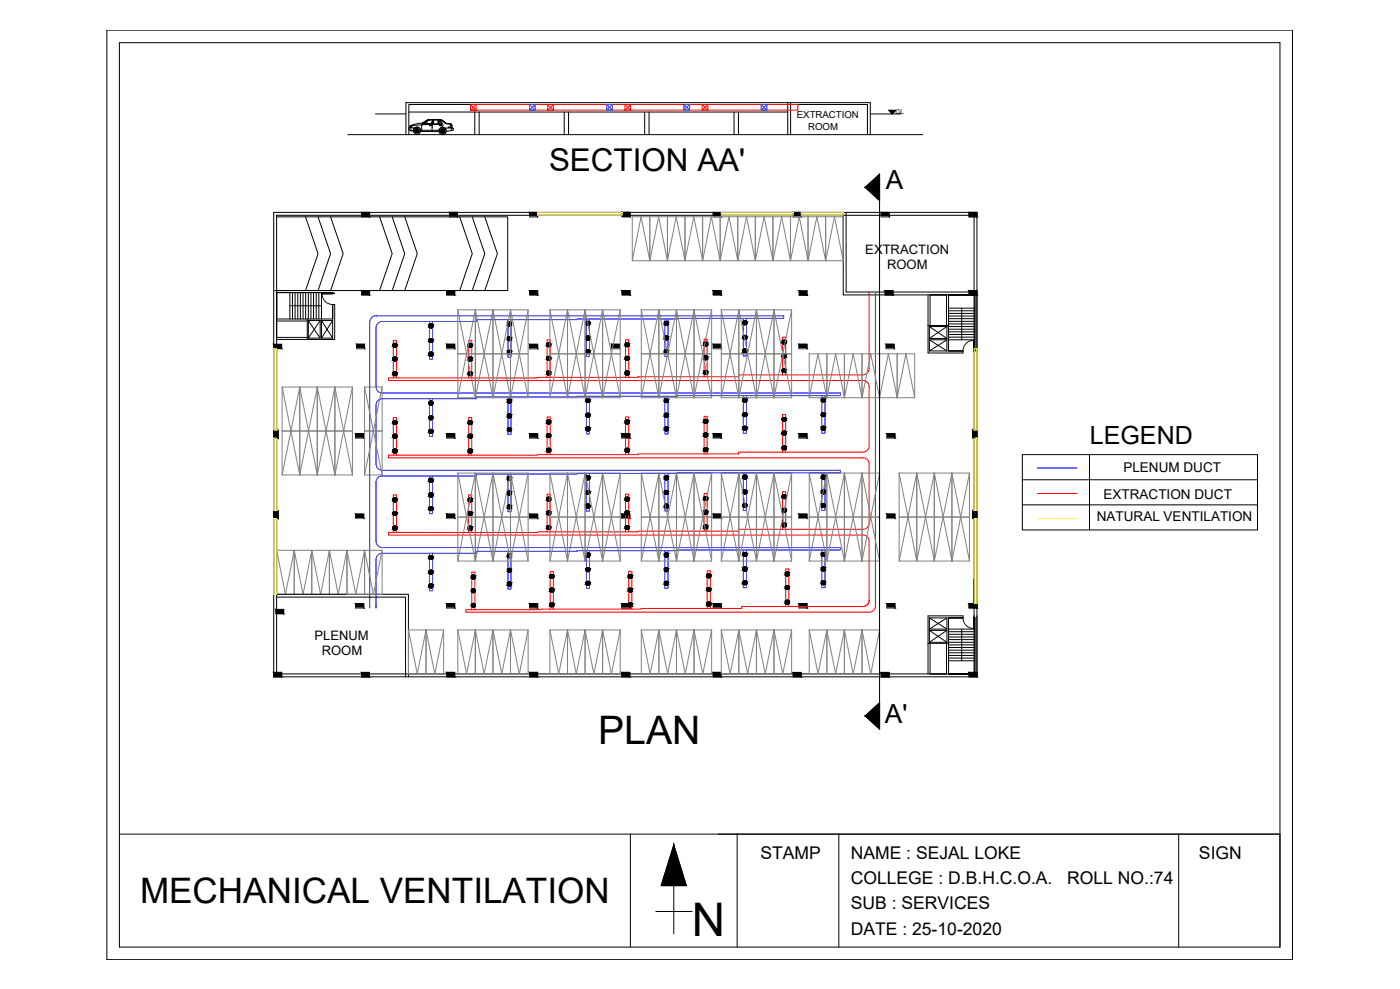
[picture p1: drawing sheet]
<svg xmlns="http://www.w3.org/2000/svg" width="841mm" height="594mm" viewBox="0 0 841 594" stroke-linecap="round" stroke-linejoin="round" font-family="sans-serif">
<defs><g id="words">
<text font-size="27.8" x="416" y="562">N</text>
<text font-size="23.6" x="359" y="447">PLAN</text>
<text font-size="21.1" x="84" y="543">MECHANICAL VENTILATION</text>
<text font-size="18.9" x="330" y="103">SECTION AA'</text>
<g font-size="15.8">
<text x="532" y="114">A</text>
<text x="532" y="434">A'</text>
</g>
<text font-size="15" x="655" y="267">LEGEND</text>
<g font-size="10.5">
<text x="457" y="516">STAMP</text>
<text x="511" y="516">NAME : SEJAL LOKE</text>
<text x="720" y="516">SIGN</text>
<text x="511" y="531">COLLEGE : D.B.H.C.O.A.</text>
<text x="641" y="531">ROLL NO.:74</text>
<text x="511" y="546">SUB : SERVICES</text>
<text x="511" y="561">DATE : 25-10-2020</text>
</g>
<g font-size="8.1">
<text x="675" y="284">PLENUM DUCT</text>
<text x="663" y="300">EXTRACTION DUCT</text>
<text x="659" y="313">NATURAL VENTILATION</text>
</g>
<g font-size="7.8">
<text x="520" y="152">EXTRACTION</text>
<text x="533" y="161">ROOM</text>
<text x="189" y="384">PLENUM</text>
<text x="193" y="393">ROOM</text>
</g>
<g font-size="5.8">
<text x="479" y="71">EXTRACTION</text>
<text x="485" y="78">ROOM</text>
</g>
<text font-size="3.9" x="538" y="68">GL</text>
</g></defs>
<!-- layer: 0 -->
<g fill="none" stroke="#000" stroke-width=".6">
<path d="M226 68h18M246 67h227M285 67v14M288 67v14M339 67v14M342 67v14M387 67v14M390 67v14M441 67v14M444 67v14M473 62v19M475 62v19"/>
<path d="M523 68h18M534 66h4l-2 2zM209 81h345M244 81v-19h279v19M246 81v-18h275v18M520 113l8-8v16zM528 105v333M164 128h423v279h-423zM166 130h139v45h-139M184 130l7 22-7 23M191 130l8 22-8 23M199 130l7 22-7 23"/>
<path d="M217 130v-2h5v2M228 130l8 22-8 23M236 130l7 22-7 23M243 130l8 22-8 23M270 130v-2h5v2M276 130l8 22-8 23M284 130l7 22-7 23M291 130l8 22-8 23M318 130v-2h5v2M374 128h4v2h-4zM428 128v2M429 129h4h-4v1"/>
<path d="M477 130v-2h4v2M507 128v49h80M508 128v47h77M529 130v-2h5v2M582 128h5v2h-5zM165 175h36M166 176h34M174 176v16M176 176v16M177 176v16M179 176v16M180 176v16"/>
<path d="M182 176v16M184 176v16M185 176v16M187 176v16M188 176v16M190 176v16M192 176v16M193 176v16M193 177l7-1-7 1h1M194 178v1M194 179v1M194 180h1"/>
<path d="M200 176h.1M200 176h-34v16M200 176h1h-1zM217 175h5v2h-5zM268 175h5v2h-5zM318 175h5v2h-5zM374 175h4v2h-4zM428 175h5v2h-5zM485 175v2h-5M532 175h4v2h-4zM558 177v35h20v-1M570 177h16h-16"/>
<path d="M570 177h16v34M570 177v34h8M582 175h5v2h-5zM586 177v34M166 192v-16v16M174 184h19M185 193h-19v10h19M185 192v12M185 193v10M185 193h7M185 193l7 10M192 193v10h-7"/>
<path d="M192 193l-7 10M193 193v10M193 193h7M193 193l7 10M195 181h1M196 182h1M197 182h1M198 183h1M199 183h1M200 183v9h-34M200 193v10M200 183h1v21h-35"/>
<path d="M200 193l-7 10M558 196h12M558 196v7h11M558 196h11M558 196l11 7M559 196v-19h10v19M569 196v7M569 196l-11 7M570 199h16M570 198h16M570 196h16M570 195h16"/>
<path d="M570 193h16M570 191h16M570 190h16M570 188h16M570 187h16M570 185h16M578 185v19M164 209h5M193 203h7M214 209v-2h5v2M268 209v-2h5v2M318 209v-2h5v2"/>
<path d="M372 207h-5v2M429 209v-2h4v2M480 209v-2h5v2M532 209v-2h5v2M558 204v7M558 211h11M558 204h11M558 204l11 7M569 204v7M569 204l-11 7M570 204h16M570 203h16"/>
<path d="M570 201h16M579 210l-1 1M579 209v1M579 208v1M580 207l-1 1M581 206l-1 1M582 205l-1 1M583 205h-1M584 205h-1M585 204v7v-7l-1 1M585 211h.1M585 211h1"/>
<path d="M586 211h-1v1M167 258v5M584 258v5M214 263v-3h4v3M268 263v-3h5v3M318 263v-2h5v2M374 263v-3h4v3M429 263v-3h4v3M480 263v-3h5v3M533 263v-3h5v3M614 273h141v45h-141zM654 273v45"/>
<path d="M614 288h141M167 307v4M214 311v-2h4v2M268 311v-2h5v2M318 312v-3h5v3M374 311v-2h4v2M429 311v-2h4v2M480 311v-2h5v2M533 311v-2h5v2M584 307v4M614 303h141M166 357h79v50"/>
<path d="M166 359h78v48M585 348v16M170 366v3M214 365v-2h4v2M268 365v-2h5v2M318 365v-2h5v2M374 365v-2h4v2M429 365v-2h4v2M480 365v-2h5v2M533 365v-2h5v2M558 371h11M558 378h11"/>
<path d="M558 371v7M558 379l11 7M558 371l11 7M569 379h-11v7M569 371v7M569 379v7M569 379l-11 7M569 371l-11 7M570 378h16M570 379h16M578 378v19M578 371h-8v34"/>
<path d="M578 371v-1h-20v35M578 371l1 1M579 372v1M579 373v1M579 374l1 1M580 375l1 1M581 376l1 1M582 377h1M582 363h5v2h-5zM583 377h1M584 377l1 1v-7v7M585 371h.1"/>
<path d="M585 370v1h1M585 371h1M586 364h1M586 371v34h-16M586 371v34M558 386h12M558 386h11M559 386v19h10v-19M570 381h16M570 383h16M570 384h16M570 386h16"/>
<path d="M570 387h16M570 389h16M570 391h16M570 392h16M570 394h16M570 395h16M570 397h16M164 404h5v3h-5zM164 405h2M166 405h.1M217 404h5v3h-5zM217 404h5"/>
<path d="M218 404v1M218 406v1M268 404h5v3h-5M318 404h5v3h-5M374 404h4v3h-4zM428 404h5v3h-5zM477 404h4v3h-4zM529 404h5v3h-5zM529 404h5M533 404v1M533 406v1M570 405h16h-16"/>
<path d="M582 404h5v3h-5zM585 405v-276h-419v276h421M586 405h.1M586 405h1M520 430l8-8v16zM72 501h697v68M379 501v68M405 508l7 24h-15zM405 508v53M431 501h338M443 501v68M504 501v68"/>
<path d="M708 501v68M394 548h22"/>
<circle cx="259" cy="196" r="1.2"/>
<circle cx="306" cy="195" r="1.2"/>
<circle cx="353" cy="194" r="1.2"/>
<circle cx="400" cy="194" r="1.2"/>
<circle cx="447" cy="194" r="1.2"/>
<circle cx="237" cy="207" r="1.2"/>
<circle cx="237" cy="216" r="1.2"/>
<circle cx="259" cy="205" r="1.2"/>
<circle cx="259" cy="213" r="1.2"/>
<circle cx="282" cy="216" r="1.2"/>
<circle cx="282" cy="207" r="1.2"/>
<circle cx="306" cy="212" r="1.2"/>
<circle cx="306" cy="203" r="1.2"/>
<circle cx="330" cy="207" r="1.2"/>
<circle cx="330" cy="215" r="1.2"/>
<circle cx="353" cy="211" r="1.2"/>
<circle cx="353" cy="203" r="1.2"/>
<circle cx="377" cy="215" r="1.2"/>
<circle cx="377" cy="207" r="1.2"/>
<circle cx="400" cy="203" r="1.2"/>
<circle cx="400" cy="211" r="1.2"/>
<circle cx="424" cy="207" r="1.2"/>
<circle cx="424" cy="215" r="1.2"/>
<circle cx="447" cy="211" r="1.2"/>
<circle cx="447" cy="203" r="1.2"/>
<circle cx="471" cy="206" r="1.2"/>
<circle cx="471" cy="214" r="1.2"/>
<circle cx="237" cy="224" r="1.2"/>
<circle cx="282" cy="224" r="1.2"/>
<circle cx="330" cy="224" r="1.2"/>
<circle cx="377" cy="224" r="1.2"/>
<circle cx="424" cy="224" r="1.2"/>
<circle cx="471" cy="223" r="1.2"/>
<circle cx="237" cy="254" r="1.2"/>
<circle cx="259" cy="242" r="1.2"/>
<circle cx="259" cy="251" r="1.2"/>
<circle cx="259" cy="259" r="1.2"/>
<circle cx="282" cy="254" r="1.2"/>
<circle cx="306" cy="241" r="1.2"/>
<circle cx="306" cy="250" r="1.2"/>
<circle cx="306" cy="258" r="1.2"/>
<circle cx="330" cy="253" r="1.2"/>
<circle cx="353" cy="258" r="1.2"/>
<circle cx="353" cy="249" r="1.2"/>
<circle cx="353" cy="241" r="1.2"/>
<circle cx="377" cy="253" r="1.2"/>
<circle cx="400" cy="249" r="1.2"/>
<circle cx="400" cy="258" r="1.2"/>
<circle cx="400" cy="241" r="1.2"/>
<circle cx="424" cy="253" r="1.2"/>
<circle cx="447" cy="249" r="1.2"/>
<circle cx="447" cy="240" r="1.2"/>
<circle cx="447" cy="257" r="1.2"/>
<circle cx="471" cy="252" r="1.2"/>
<circle cx="495" cy="240" r="1.2"/>
<circle cx="495" cy="249" r="1.2"/>
<circle cx="495" cy="257" r="1.2"/>
<circle cx="237" cy="262" r="1.2"/>
<circle cx="237" cy="271" r="1.2"/>
<circle cx="282" cy="271" r="1.2"/>
<circle cx="282" cy="262" r="1.2"/>
<circle cx="330" cy="270" r="1.2"/>
<circle cx="330" cy="262" r="1.2"/>
<circle cx="377" cy="262" r="1.2"/>
<circle cx="377" cy="270" r="1.2"/>
<circle cx="424" cy="261" r="1.2"/>
<circle cx="424" cy="270" r="1.2"/>
<circle cx="471" cy="269" r="1.2"/>
<circle cx="471" cy="260" r="1.2"/>
<circle cx="259" cy="289" r="1.2"/>
<circle cx="259" cy="297" r="1.2"/>
<circle cx="306" cy="296" r="1.2"/>
<circle cx="306" cy="287" r="1.2"/>
<circle cx="330" cy="300" r="1.2"/>
<circle cx="353" cy="287" r="1.2"/>
<circle cx="353" cy="296" r="1.2"/>
<circle cx="377" cy="300" r="1.2"/>
<circle cx="400" cy="287" r="1.2"/>
<circle cx="400" cy="296" r="1.2"/>
<circle cx="424" cy="299" r="1.2"/>
<circle cx="447" cy="295" r="1.2"/>
<circle cx="447" cy="287" r="1.2"/>
<circle cx="471" cy="298" r="1.2"/>
<circle cx="495" cy="287" r="1.2"/>
<circle cx="495" cy="295" r="1.2"/>
<circle cx="237" cy="317" r="1.2"/>
<circle cx="237" cy="308" r="1.2"/>
<circle cx="237" cy="300" r="1.2"/>
<circle cx="259" cy="306" r="1.2"/>
<circle cx="282" cy="317" r="1.2"/>
<circle cx="282" cy="300" r="1.2"/>
<circle cx="282" cy="308" r="1.2"/>
<circle cx="306" cy="304" r="1.2"/>
<circle cx="330" cy="317" r="1.2"/>
<circle cx="330" cy="308" r="1.2"/>
<circle cx="353" cy="304" r="1.2"/>
<circle cx="377" cy="308" r="1.2"/>
<circle cx="377" cy="317" r="1.2"/>
<circle cx="400" cy="304" r="1.2"/>
<circle cx="424" cy="316" r="1.2"/>
<circle cx="424" cy="308" r="1.2"/>
<circle cx="447" cy="304" r="1.2"/>
<circle cx="471" cy="307" r="1.2"/>
<circle cx="471" cy="315" r="1.2"/>
<circle cx="495" cy="304" r="1.2"/>
<circle cx="259" cy="335" r="1.2"/>
<circle cx="306" cy="334" r="1.2"/>
<circle cx="353" cy="333" r="1.2"/>
<circle cx="400" cy="333" r="1.2"/>
<circle cx="447" cy="333" r="1.2"/>
<circle cx="495" cy="333" r="1.2"/>
<circle cx="259" cy="344" r="1.2"/>
<circle cx="259" cy="352" r="1.2"/>
<circle cx="284" cy="347" r="1.2"/>
<circle cx="284" cy="355" r="1.2"/>
<circle cx="306" cy="351" r="1.2"/>
<circle cx="306" cy="343" r="1.2"/>
<circle cx="332" cy="354" r="1.2"/>
<circle cx="332" cy="346" r="1.2"/>
<circle cx="353" cy="350" r="1.2"/>
<circle cx="353" cy="342" r="1.2"/>
<circle cx="379" cy="354" r="1.2"/>
<circle cx="379" cy="346" r="1.2"/>
<circle cx="400" cy="350" r="1.2"/>
<circle cx="400" cy="342" r="1.2"/>
<circle cx="426" cy="354" r="1.2"/>
<circle cx="426" cy="346" r="1.2"/>
<circle cx="447" cy="342" r="1.2"/>
<circle cx="447" cy="350" r="1.2"/>
<circle cx="473" cy="353" r="1.2"/>
<circle cx="473" cy="345" r="1.2"/>
<circle cx="495" cy="342" r="1.2"/>
<circle cx="495" cy="350" r="1.2"/>
<circle cx="284" cy="364" r="1.2"/>
<circle cx="332" cy="363" r="1.2"/>
<circle cx="379" cy="363" r="1.2"/>
<circle cx="426" cy="363" r="1.2"/>
<circle cx="473" cy="362" r="1.2"/>
</g>
<g fill="#000" stroke="#000" stroke-width=".6">
<path d="M534 66h4l-2 2zM258 195h1zM353 195h1zM400 195h1zM237 217h1zM237 209h1zM258 203h1zM258 212h1zM329 214h1zM329 206h1zM353 204h1zM353 212h1z"/>
<path d="M376 214h1zM376 206h1zM400 204h1zM400 212h1zM423 214h1zM423 206h1zM471 215h1zM471 207h1zM237 226h1zM329 223h1zM376 223h1zM424 222v1z"/>
<path d="M423 223h1zM471 224h1zM494 239h1zM237 255h1zM258 241h1zM258 250h1zM258 258h1zM329 252h1zM353 242h1zM353 251h1zM353 259h1zM376 252h1z"/>
<path d="M400 242h1zM400 251h1zM400 259h1zM423 252h1zM471 253h1zM494 248h1zM494 256h1zM237 272h1zM237 263h1zM329 269h1zM376 269h1zM423 269h1z"/>
<path d="M423 260h1zM471 270h1zM471 261h1zM258 287h1zM258 296h1zM259 298v1zM329 299h1zM353 288h1zM353 297h1zM376 299h1zM400 288h1zM400 297h1z"/>
<path d="M423 298h1zM471 299v1zM471 299h1zM494 285h1zM494 294h1zM237 318h1zM237 310h1zM237 301h1zM258 304h1zM329 316h1zM329 307h1zM353 305h1z"/>
<path d="M376 316h1zM376 307h1zM400 305h1zM424 306v1zM423 315h1zM423 307h1zM471 308h1zM494 302h1zM258 334h1zM353 335h1zM400 335h1zM494 332h1z"/>
<path d="M258 343h1zM258 351h1zM284 356h1zM284 348h1zM353 343h1zM378 353h1zM378 345h1zM400 343h1zM400 352h1zM425 353h1zM425 345h1zM472 352h1z"/>
<path d="M472 344h1zM494 341h1zM494 349h1zM284 365h1zM378 362h1zM425 362h1zM472 361h1z"/>
<path d="M520 113l8-8v8zM520 113l8 8v-8z"/>
<path d="M217 128l5 2v-2zM217 128l5 2h-5z"/>
<path d="M270 128l5 2v-2zM270 128l5 2h-5z"/>
<path d="M318 128l5 2v-2zM318 128l5 2h-5z"/>
<path d="M374 128l4 2v-2zM374 128l4 2h-4z"/>
<path d="M428 128l5 2v-2zM428 128l5 2h-5z"/>
<path d="M477 128l4 2v-2zM477 128l4 2h-4z"/>
<path d="M529 128l5 2v-2zM529 128l5 2h-5z"/>
<path d="M582 128l5 2v-2zM582 128l5 2h-5z"/>
<path d="M217 175l5 2v-2zM217 175l5 2h-5z"/>
<path d="M268 175l5 2v-2zM268 175l5 2h-5z"/>
<path d="M318 175l5 2v-2zM318 175l5 2h-5z"/>
<path d="M374 175l4 2v-2zM374 175l4 2h-4z"/>
<path d="M428 175l5 2v-2zM428 175l5 2h-5z"/>
<path d="M480 175l5 2v-2zM480 175l5 2h-5z"/>
<path d="M532 175l4 2v-2zM532 175l4 2h-4z"/>
<path d="M582 175l5 2v-2zM582 175l5 2h-5z"/>
<path d="M258 195h2zM258 195h2z"/>
<path d="M258 197h1zM258 197h1z"/>
<path d="M258 195h2zM258 195h2z"/>
<path d="M258 197h2zM258 197h1z"/>
<path d="M258 195h2zM258 195h2z"/>
<path d="M258 197h2zM258 197h2z"/>
<path d="M258 195h2zM258 195h2z"/>
<path d="M258 196h2zM258 196l2 1z"/>
<path d="M258 195l2 1zM258 195l2 1z"/>
<path d="M258 196h2zM258 196h2z"/>
<path d="M258 196h2zM258 196h2z"/>
<path d="M258 196h2zM258 196h2z"/>
<path d="M258 196h2zM258 196h2z"/>
<path d="M306 193l1 1zM305 194h2z"/>
<path d="M305 194h2zM305 194h2z"/>
<path d="M305 196h2zM305 196h1z"/>
<path d="M305 194h2zM305 194h2z"/>
<path d="M305 196h2zM305 196h2z"/>
<path d="M305 194h2zM305 194h2z"/>
<path d="M305 195h2zM305 195l2 1z"/>
<path d="M305 194h2zM305 194h2z"/>
<path d="M305 195h2zM305 195h2z"/>
<path d="M305 194h2zM305 194h2z"/>
<path d="M305 195h2zM305 195h2z"/>
<path d="M305 194l2 1zM305 194l2 1z"/>
<path d="M305 195h2zM305 195h2z"/>
<path d="M305 195h2zM305 195h2z"/>
<path d="M353 193h1zM353 193h1z"/>
<path d="M353 193h1zM352 193h2z"/>
<path d="M352 193h2zM352 193h2z"/>
<path d="M352 195h2zM352 195h2z"/>
<path d="M352 193l2 1zM352 193l2 1z"/>
<path d="M352 195h2zM352 195h2z"/>
<path d="M352 194h2zM352 194h2z"/>
<path d="M352 195h2zM352 195h2z"/>
<path d="M352 194h2zM352 194h2z"/>
<path d="M352 195h2zM352 195h2z"/>
<path d="M352 194h2zM352 194h2z"/>
<path d="M352 194h2zM352 194l2 1z"/>
<path d="M352 194h2zM352 194h2z"/>
<path d="M400 193h1zM400 193h1z"/>
<path d="M400 193h1zM400 193h1z"/>
<path d="M400 193h1zM400 193h1z"/>
<path d="M400 195h1zM400 195h1z"/>
<path d="M400 193h1zM399 193h2z"/>
<path d="M400 195h1zM400 195h1z"/>
<path d="M399 193l2 1zM399 193l2 1z"/>
<path d="M399 195h2zM399 195h2z"/>
<path d="M399 194h2zM399 194h2z"/>
<path d="M399 195h2zM399 195h2z"/>
<path d="M399 194h3zM399 194h3z"/>
<path d="M399 195h2zM399 195h2z"/>
<path d="M399 194h3zM399 194h3z"/>
<path d="M399 194h3zM399 194h3z"/>
<path d="M399 194h3zM399 194l2 1z"/>
<path d="M447 193h1zM447 193h1z"/>
<path d="M447 193h1zM447 193h1z"/>
<path d="M447 195h1zM447 195h1z"/>
<path d="M447 193h1zM447 193h1z"/>
<path d="M447 195h1zM447 195h1z"/>
<path d="M447 193h1zM447 193h1z"/>
<path d="M447 195h1zM447 195h1z"/>
<path d="M447 193h1zM447 193h1z"/>
<path d="M447 195h1zM447 195h1z"/>
<path d="M446 193h3zM446 193h3z"/>
<path d="M446 195h2zM446 195h2z"/>
<path d="M446 193l3 1zM446 193l3 1z"/>
<path d="M446 194h3zM446 194l2 1z"/>
<path d="M446 194h3zM446 194h3z"/>
<path d="M446 194h3zM446 194h3z"/>
<path d="M446 194h3zM446 194h3z"/>
<path d="M164 207l5 2v-2zM164 207l5 2h-5z"/>
<path d="M214 207l5 2v-2zM214 207l5 2h-5z"/>
<path d="M237 214h1zM237 214h1z"/>
<path d="M237 206h1zM237 206h1z"/>
<path d="M237 214l1 1zM237 215h1z"/>
<path d="M237 206h1zM237 206h1z"/>
<path d="M237 215h1zM237 215h1z"/>
<path d="M237 217h1zM237 217h1z"/>
<path d="M237 206h1zM237 206h1z"/>
<path d="M237 209h1zM237 209h1z"/>
<path d="M237 215h1zM236 215h2z"/>
<path d="M237 217h1zM237 217h1z"/>
<path d="M237 206l1 1zM237 206l1 1z"/>
<path d="M237 208h1zM237 208l1 1z"/>
<path d="M236 215h2zM236 215h2z"/>
<path d="M236 216h2zM236 216l2 1z"/>
<path d="M236 207h2zM236 207h2z"/>
<path d="M236 208h2zM236 208h2z"/>
<path d="M236 215h2zM236 215h2z"/>
<path d="M236 216h2zM236 216h2z"/>
<path d="M236 207h2zM236 207h2z"/>
<path d="M236 208h2zM236 208h2z"/>
<path d="M236 215h2zM236 215h2z"/>
<path d="M236 216h2zM236 216h2z"/>
<path d="M236 207h2zM236 207h2z"/>
<path d="M236 208h2zM236 208h2z"/>
<path d="M236 215l2 1zM236 215l2 1z"/>
<path d="M236 216h2zM236 216h2z"/>
<path d="M236 216h2zM236 216h2z"/>
<path d="M236 207h2zM236 207h2z"/>
<path d="M236 207l2 1zM236 207l2 1z"/>
<path d="M236 208h2zM236 208h2z"/>
<path d="M258 203l2 1zM258 204h2z"/>
<path d="M258 206h1zM258 206h1z"/>
<path d="M258 212h2zM258 212h2z"/>
<path d="M258 214h1zM258 214h1z"/>
<path d="M258 204h2zM258 204h2z"/>
<path d="M258 206h2zM258 206h1z"/>
<path d="M258 212h2zM258 212h2z"/>
<path d="M258 214h2zM258 214h1z"/>
<path d="M258 204h2zM258 204h2z"/>
<path d="M258 205h2zM258 205l2 1z"/>
<path d="M258 212h2zM258 212h2z"/>
<path d="M258 214h2zM258 214h2z"/>
<path d="M258 204h2zM258 204h2z"/>
<path d="M258 205h2zM258 205h2z"/>
<path d="M258 212h2zM258 212h2z"/>
<path d="M258 213h2zM258 213l2 1z"/>
<path d="M258 204h2zM258 204h2z"/>
<path d="M258 205h2zM258 205h2z"/>
<path d="M258 212l2 1zM258 212l2 1z"/>
<path d="M258 213h2zM258 213h2z"/>
<path d="M258 204l2 1zM258 204l2 1z"/>
<path d="M258 205h2zM258 205h2z"/>
<path d="M258 205h2zM258 205h2z"/>
<path d="M258 213h2zM258 213h2z"/>
<path d="M258 213h2zM258 213h2z"/>
<path d="M258 213h2zM258 213h2z"/>
<path d="M268 207l5 2v-2zM268 207l5 2h-5z"/>
<path d="M282 214h1zM282 214h1z"/>
<path d="M282 206h1zM282 206h1z"/>
<path d="M282 214l1 1zM282 215h1z"/>
<path d="M282 217h1zM282 217h1z"/>
<path d="M282 206h1zM282 206h1z"/>
<path d="M282 209h1zM282 209h1z"/>
<path d="M282 215h1zM282 215h1z"/>
<path d="M282 217h1zM282 217h1z"/>
<path d="M282 206h1zM282 206h1z"/>
<path d="M282 209h1zM282 209h1z"/>
<path d="M282 215h1zM282 215h1z"/>
<path d="M282 217h1zM282 217h1z"/>
<path d="M282 206l1 1zM282 206l1 1z"/>
<path d="M282 208h1zM282 208l1 1z"/>
<path d="M282 215h2zM282 215h2z"/>
<path d="M282 216h1zM282 216l1 1z"/>
<path d="M282 207h2zM282 207h2z"/>
<path d="M282 208h1zM282 208h1z"/>
<path d="M281 215h3zM281 215h3z"/>
<path d="M281 216h3zM281 216h2z"/>
<path d="M281 207h3zM281 207h3z"/>
<path d="M281 208h3zM281 208h2z"/>
<path d="M281 215h3zM281 215h3z"/>
<path d="M281 216h3zM281 216h3z"/>
<path d="M281 207h3zM281 207h3z"/>
<path d="M281 208h3zM281 208h3z"/>
<path d="M281 215l3 1zM281 215l3 1z"/>
<path d="M281 216h3zM281 216h3z"/>
<path d="M281 207h3zM281 207h3z"/>
<path d="M281 208h3zM281 208h3z"/>
<path d="M281 216h3zM281 216h3z"/>
<path d="M281 207h3zM281 207l3 1z"/>
<path d="M306 202h1zM305 202h2z"/>
<path d="M306 210l1 1zM305 211h2z"/>
<path d="M305 202h2zM305 202h2z"/>
<path d="M305 204h2zM305 204l1 1z"/>
<path d="M305 211h2zM305 211h2z"/>
<path d="M305 213h2zM305 213h1z"/>
<path d="M305 202l2 1zM305 203h2z"/>
<path d="M305 204h2zM305 204h2z"/>
<path d="M305 211h2zM305 211h2z"/>
<path d="M305 213h2zM305 213h2z"/>
<path d="M305 203h2zM305 203h2z"/>
<path d="M305 204h2zM305 204h2z"/>
<path d="M305 211h2zM305 211h2z"/>
<path d="M305 212h2zM305 212l2 1z"/>
<path d="M305 203h2zM305 203h2z"/>
<path d="M305 204h2zM305 204h2z"/>
<path d="M305 211h2zM305 211h2z"/>
<path d="M305 212h2zM305 212h2z"/>
<path d="M305 203h2zM305 203h2z"/>
<path d="M305 204h2zM305 204h2z"/>
<path d="M305 211h2zM305 211h2z"/>
<path d="M305 212h2zM305 212h2z"/>
<path d="M305 203h2zM305 203h2z"/>
<path d="M305 203l2 1zM305 203l2 1z"/>
<path d="M305 204h2zM305 204h2z"/>
<path d="M305 211l2 1zM305 211l2 1z"/>
<path d="M305 212h2zM305 212h2z"/>
<path d="M305 212h2zM305 212h2z"/>
<path d="M318 207l5 2v-2zM318 207l5 2h-5z"/>
<path d="M329 214h1zM329 214h1z"/>
<path d="M329 216h1zM329 216h1z"/>
<path d="M329 206h1zM329 206h1z"/>
<path d="M329 208h1zM329 208h1z"/>
<path d="M329 214h1zM329 214h1z"/>
<path d="M329 216h1zM329 216h1z"/>
<path d="M329 206h1zM329 206h1z"/>
<path d="M329 208h1zM329 208h1z"/>
<path d="M329 214h2zM329 214h2z"/>
<path d="M329 216h1zM329 216h1z"/>
<path d="M329 206h2zM329 206h2z"/>
<path d="M329 208h1zM329 208h1z"/>
<path d="M329 214l2 1zM329 214l2 1z"/>
<path d="M329 216h2zM329 216h1z"/>
<path d="M329 206h2zM329 206h2z"/>
<path d="M329 208h2zM329 208h1z"/>
<path d="M329 215h2zM329 215h2z"/>
<path d="M329 216h2zM329 216h2z"/>
<path d="M329 206l2 1zM329 206l2 1z"/>
<path d="M329 208h2zM329 208h2z"/>
<path d="M329 215h2zM329 215h2z"/>
<path d="M329 216h2zM329 216h2z"/>
<path d="M329 207h2zM329 207h2z"/>
<path d="M329 208h2zM329 208h2z"/>
<path d="M328 215h3zM328 215h3z"/>
<path d="M328 216h3zM328 216h3z"/>
<path d="M328 207h3zM328 207h3z"/>
<path d="M328 207h3zM328 207l3 1z"/>
<path d="M328 215h3zM328 215l3 1z"/>
<path d="M328 207h3zM328 207h3z"/>
<path d="M353 202h1zM353 202h1z"/>
<path d="M353 210h1zM353 210h1z"/>
<path d="M353 202h1zM352 202h2z"/>
<path d="M353 210h1zM352 210h2z"/>
<path d="M352 202h2zM352 202h2z"/>
<path d="M352 204h2zM352 204h2z"/>
<path d="M352 210h2zM352 210h2z"/>
<path d="M352 212h2zM352 212h2z"/>
<path d="M352 202h2zM352 202h2z"/>
<path d="M352 204h2zM352 204h2z"/>
<path d="M352 210l2 1zM352 210l2 1z"/>
<path d="M352 212h2zM352 212h2z"/>
<path d="M352 202l2 1zM352 202l2 1z"/>
<path d="M352 204h2zM352 204h2z"/>
<path d="M352 211h2zM352 211h2z"/>
<path d="M352 212h2zM352 212h2z"/>
<path d="M352 203h2zM352 203h2z"/>
<path d="M352 203h2zM352 203l2 1z"/>
<path d="M352 211h2zM352 211h2z"/>
<path d="M352 212h2zM352 212h2z"/>
<path d="M352 203h2zM352 203h2z"/>
<path d="M352 203h2zM352 203h2z"/>
<path d="M352 211h2zM352 211h2z"/>
<path d="M352 211h2zM352 211l2 1z"/>
<path d="M352 203h2zM352 203h2z"/>
<path d="M352 211h2zM352 211h2z"/>
<path d="M367 207l5 2v-2zM367 207l5 2h-5z"/>
<path d="M376 214h1zM376 214h1z"/>
<path d="M376 216h1zM376 216h1z"/>
<path d="M376 206h1zM376 206h1z"/>
<path d="M376 208h1zM376 208h1z"/>
<path d="M376 214h2zM376 214h2z"/>
<path d="M376 216h1zM376 216h1z"/>
<path d="M376 206h2zM376 206h2z"/>
<path d="M376 208h1zM376 208h1z"/>
<path d="M376 214h2zM376 214h2z"/>
<path d="M376 216h2zM376 216h1z"/>
<path d="M376 206h2zM376 206h2z"/>
<path d="M376 208h2zM376 208h1z"/>
<path d="M376 214l2 1zM376 214l2 1z"/>
<path d="M376 216h2zM376 216h2z"/>
<path d="M376 206h2zM376 206h2z"/>
<path d="M376 208h2zM376 208h2z"/>
<path d="M376 215h2zM376 215h2z"/>
<path d="M376 216h2zM376 216h2z"/>
<path d="M376 206l2 1zM376 206l2 1z"/>
<path d="M376 208h2zM376 208h2z"/>
<path d="M376 215h2zM376 215h2z"/>
<path d="M376 216h2zM376 216h2z"/>
<path d="M376 207h2zM376 207h2z"/>
<path d="M376 208h2zM376 208h2z"/>
<path d="M376 215h2zM376 215h2z"/>
<path d="M376 215l2 1zM376 215l2 1z"/>
<path d="M376 216h2zM376 216h2z"/>
<path d="M376 207h2zM376 207h2z"/>
<path d="M376 207h2zM376 207h2z"/>
<path d="M376 207h2zM376 207l2 1z"/>
<path d="M400 202h1zM400 202h1z"/>
<path d="M400 210h1zM400 210h1z"/>
<path d="M400 202h1zM400 202h1z"/>
<path d="M400 210h1zM400 210h1z"/>
<path d="M400 202h1zM400 202h1z"/>
<path d="M400 204h1zM400 204h1z"/>
<path d="M400 210h1zM400 210h1z"/>
<path d="M400 212h1zM400 212h1z"/>
<path d="M400 202h1zM399 202h2z"/>
<path d="M400 204h1zM400 204h1z"/>
<path d="M400 210h1zM400 210h1z"/>
<path d="M400 212h1zM400 212h1z"/>
<path d="M399 202h2zM399 202h2z"/>
<path d="M399 204h2zM399 204h2z"/>
<path d="M399 210l2 1zM399 210l2 1z"/>
<path d="M399 212h2zM399 212h2z"/>
<path d="M399 202l2 1zM399 202l2 1z"/>
<path d="M399 204h2zM399 204h2z"/>
<path d="M399 211h2zM399 211h2z"/>
<path d="M399 212h2zM399 212h2z"/>
<path d="M399 203h3zM399 203h3z"/>
<path d="M399 203h2zM399 203l2 1z"/>
<path d="M399 211h3zM399 211h3z"/>
<path d="M399 212h2zM399 212h2z"/>
<path d="M399 203h3zM399 203h3z"/>
<path d="M399 203h3zM399 203h3z"/>
<path d="M399 203h3zM399 203h2z"/>
<path d="M399 211h3zM399 211h3z"/>
<path d="M399 211h3zM399 211h3z"/>
<path d="M399 211h3zM399 211l2 1z"/>
<path d="M423 214h2zM423 214h2z"/>
<path d="M423 216h1zM423 216h1z"/>
<path d="M423 206h2zM423 206h2z"/>
<path d="M423 208h1zM423 208h1z"/>
<path d="M423 214h2zM423 214h2z"/>
<path d="M423 216h2zM423 216h1z"/>
<path d="M423 206h2zM423 206h2z"/>
<path d="M423 208h2zM423 208h1z"/>
<path d="M423 214h2zM423 214h2z"/>
<path d="M423 216h2zM423 216h2z"/>
<path d="M423 206h2zM423 206h2z"/>
<path d="M423 208h2zM423 208h2z"/>
<path d="M423 214h2zM423 214h2z"/>
<path d="M423 216h2zM423 216h2z"/>
<path d="M423 206h2zM423 206h2z"/>
<path d="M423 207h2zM423 207l2 1z"/>
<path d="M423 214l2 1zM423 214l2 1z"/>
<path d="M423 215h2zM423 215l2 1z"/>
<path d="M423 206h2zM423 206h2z"/>
<path d="M423 207h2zM423 207h2z"/>
<path d="M423 215h2zM423 215h2z"/>
<path d="M423 215h2zM423 215h2z"/>
<path d="M423 215h2zM423 215h2z"/>
<path d="M423 206l2 1zM423 206l2 1z"/>
<path d="M423 207h2zM423 207h2z"/>
<path d="M423 207h2zM423 207h2z"/>
<path d="M429 207l4 2v-2zM429 207l4 2h-4z"/>
<path d="M447 201h1zM447 201h1z"/>
<path d="M447 210h1zM447 210h1z"/>
<path d="M447 201l1 1zM447 202h1z"/>
<path d="M447 204h1zM447 204h1z"/>
<path d="M447 210h1zM447 210h1z"/>
<path d="M447 212h1zM447 212h1z"/>
<path d="M447 202h1zM447 202h1z"/>
<path d="M447 204h1zM447 204h1z"/>
<path d="M447 210h1zM447 210h1z"/>
<path d="M447 212h1zM447 212h1z"/>
<path d="M447 202h1zM447 202h1z"/>
<path d="M447 204h1zM447 204h1z"/>
<path d="M447 210h1zM447 210h1z"/>
<path d="M447 212h1zM447 212h1z"/>
<path d="M447 202h1zM447 202h1z"/>
<path d="M447 203h1zM447 203l1 1z"/>
<path d="M447 210h1zM447 210h1z"/>
<path d="M447 212h1zM447 212h1z"/>
<path d="M446 202h3zM446 202h3z"/>
<path d="M446 203h2zM446 203h2z"/>
<path d="M446 210h3zM446 210h3z"/>
<path d="M446 211h2zM446 211l2 1z"/>
<path d="M446 202h3zM446 202h3z"/>
<path d="M446 203h3zM446 203h2z"/>
<path d="M446 210l3 1zM446 210l3 1z"/>
<path d="M446 211h3zM446 211h2z"/>
<path d="M446 202l3 1zM446 202l3 1z"/>
<path d="M446 203h3zM446 203h3z"/>
<path d="M446 203h3zM446 203h3z"/>
<path d="M446 211h3zM446 211h3z"/>
<path d="M446 211h3zM446 211h3z"/>
<path d="M446 211h3zM446 211h3z"/>
<path d="M471 213h1zM471 213h1z"/>
<path d="M471 204h1zM471 204h1z"/>
<path d="M471 213h1zM470 213h2z"/>
<path d="M471 204l1 1zM470 205h2z"/>
<path d="M470 213h2zM470 213h2z"/>
<path d="M470 215h2zM470 215h2z"/>
<path d="M470 205h2zM470 205h2z"/>
<path d="M470 207h2zM470 207h2z"/>
<path d="M470 213h2zM470 213h2z"/>
<path d="M470 215h2zM470 215h2z"/>
<path d="M470 205h2zM470 205h2z"/>
<path d="M470 206h2zM470 206l2 1z"/>
<path d="M470 213h2zM470 213h2z"/>
<path d="M470 214h2zM470 214l2 1z"/>
<path d="M470 205h2zM470 205h2z"/>
<path d="M470 206h2zM470 206h2z"/>
<path d="M470 213l2 1zM470 213l2 1z"/>
<path d="M470 214h2zM470 214h2z"/>
<path d="M470 205h2zM470 205h2z"/>
<path d="M470 206h2zM470 206h2z"/>
<path d="M470 214h2zM470 214h2z"/>
<path d="M470 214h2zM470 214h2z"/>
<path d="M470 205l2 1zM470 205l2 1z"/>
<path d="M470 206h2zM470 206h2z"/>
<path d="M470 214h2zM470 214h2z"/>
<path d="M470 206h2zM470 206h2z"/>
<path d="M480 207l5 2v-2zM480 207l5 2h-5z"/>
<path d="M532 207l5 2v-2zM532 207l5 2h-5z"/>
<path d="M237 223h1zM237 223h1z"/>
<path d="M237 223h1zM237 223h1z"/>
<path d="M237 223l1 1zM237 224h1z"/>
<path d="M237 226h1zM237 226h1z"/>
<path d="M237 224h1zM236 224h2z"/>
<path d="M237 225h1zM237 225l1 1z"/>
<path d="M236 224h2zM236 224h2z"/>
<path d="M236 225h2zM236 225h2z"/>
<path d="M236 224h2zM236 224h2z"/>
<path d="M236 225h2zM236 225h2z"/>
<path d="M236 224h2zM236 224h2z"/>
<path d="M236 225h2zM236 225h2z"/>
<path d="M236 224h2zM236 224h2z"/>
<path d="M236 224l2 1zM236 224l2 1z"/>
<path d="M236 225h2zM236 225h2z"/>
<path d="M282 223h1zM282 223h1z"/>
<path d="M282 223h1zM282 223h1z"/>
<path d="M282 226h1zM282 226h1z"/>
<path d="M282 223l1 1zM282 224h1z"/>
<path d="M282 226h1zM282 226h1z"/>
<path d="M282 224h1zM282 224h1z"/>
<path d="M282 225h1zM282 225l1 1z"/>
<path d="M282 224h2zM282 224h2z"/>
<path d="M282 225h1zM282 225h1z"/>
<path d="M281 224h3zM281 224h3z"/>
<path d="M281 225h3zM281 225h2z"/>
<path d="M281 224h3zM281 224h3z"/>
<path d="M281 225h3zM281 225h3z"/>
<path d="M281 224h3zM281 224h3z"/>
<path d="M281 225h3zM281 225h3z"/>
<path d="M281 224h3zM281 224l3 1z"/>
<path d="M306 240h1zM305 240h2z"/>
<path d="M305 240h2zM305 240h2z"/>
<path d="M329 223h1zM329 223h1z"/>
<path d="M329 225h1zM329 225h1z"/>
<path d="M329 223h1zM329 223h1z"/>
<path d="M329 225h1zM329 225h1z"/>
<path d="M329 223h2zM329 223h2z"/>
<path d="M329 225h1zM329 225h1z"/>
<path d="M329 223h2zM329 223h2z"/>
<path d="M329 225h2zM329 225h1z"/>
<path d="M329 223l2 1zM329 223l2 1z"/>
<path d="M329 225h2zM329 225h2z"/>
<path d="M329 224h2zM329 224h2z"/>
<path d="M329 225h2zM329 225h2z"/>
<path d="M328 224h3zM328 224h3z"/>
<path d="M328 224h3zM328 224l3 1z"/>
<path d="M328 224h3zM328 224h3z"/>
<path d="M353 239l1 1zM353 240h1z"/>
<path d="M353 240h1zM352 240h2z"/>
<path d="M352 240h2zM352 240h2z"/>
<path d="M352 240h2zM352 240h2z"/>
<path d="M352 240h2zM352 240h2z"/>
<path d="M376 223h1zM376 223h1z"/>
<path d="M376 225h1zM376 225h1z"/>
<path d="M376 223h2zM376 223h2z"/>
<path d="M376 225h1zM376 225h1z"/>
<path d="M376 223h2zM376 223h2z"/>
<path d="M376 225h2zM376 225h1z"/>
<path d="M376 223h2zM376 223h2z"/>
<path d="M376 225h2zM376 225h2z"/>
<path d="M376 223l2 1zM376 223l2 1z"/>
<path d="M376 225h2zM376 225h2z"/>
<path d="M376 224h2zM376 224h2z"/>
<path d="M376 225h2zM376 225h2z"/>
<path d="M376 224h2zM376 224h2z"/>
<path d="M376 224h2zM376 224h2z"/>
<path d="M376 224h2zM376 224l2 1z"/>
<path d="M400 239h1zM400 239h1z"/>
<path d="M400 239l1 1zM400 240h1z"/>
<path d="M400 240h1zM400 240h1z"/>
<path d="M400 240h1zM399 240h2z"/>
<path d="M399 240h2zM399 240h2z"/>
<path d="M399 240h2zM399 240h2z"/>
<path d="M423 223h2zM423 223h2z"/>
<path d="M423 225h1zM423 225h1z"/>
<path d="M423 223h2zM423 223h2z"/>
<path d="M423 225h2zM423 225h1z"/>
<path d="M423 223h2zM423 223h2z"/>
<path d="M423 225h2zM423 225h2z"/>
<path d="M423 223h2zM423 223h2z"/>
<path d="M423 224h2zM423 224l2 1z"/>
<path d="M423 223h2zM423 223h2z"/>
<path d="M423 224h2zM423 224h2z"/>
<path d="M423 223l2 1zM423 223l2 1z"/>
<path d="M423 224h2zM423 224h2z"/>
<path d="M423 224h2zM423 224h2z"/>
<path d="M447 239h1zM447 239h1z"/>
<path d="M447 239h1zM447 239h1z"/>
<path d="M447 239h1zM447 239h1z"/>
<path d="M447 239h1zM447 239h1z"/>
<path d="M447 239l1 1zM447 239l1 1z"/>
<path d="M446 240h3zM446 240h3z"/>
<path d="M446 240h3zM446 240h3z"/>
<path d="M471 221h1zM471 221h1z"/>
<path d="M471 221l1 1zM470 222h2z"/>
<path d="M470 222h2zM470 222h2z"/>
<path d="M470 224h2zM470 224h2z"/>
<path d="M470 222h2zM470 222h2z"/>
<path d="M470 223h2zM470 223l2 1z"/>
<path d="M470 222h2zM470 222h2z"/>
<path d="M470 223h2zM470 223h2z"/>
<path d="M470 222h2zM470 222h2z"/>
<path d="M470 223h2zM470 223h2z"/>
<path d="M470 222l2 1zM470 222l2 1z"/>
<path d="M470 223h2zM470 223h2z"/>
<path d="M470 223h2zM470 223h2z"/>
<path d="M494 239h1zM494 239h1z"/>
<path d="M494 239h1zM494 239h1z"/>
<path d="M494 239h1zM494 239h1z"/>
<path d="M494 239l2 1zM494 239l2 1z"/>
<path d="M494 240h2zM494 240h2z"/>
<path d="M493 240h3zM493 240h3z"/>
<path d="M164 258l3 5v-5zM164 258l3 5h-3z"/>
<path d="M237 253h1zM237 253h1z"/>
<path d="M237 253h1zM237 253h1z"/>
<path d="M237 253h1zM237 253h1z"/>
<path d="M237 255h1zM237 255h1z"/>
<path d="M237 253h1zM236 253h2z"/>
<path d="M237 255h1zM237 255h1z"/>
<path d="M236 253h2zM236 253h2z"/>
<path d="M236 255h2zM236 255h2z"/>
<path d="M236 253h2zM236 253h2z"/>
<path d="M236 254h2zM236 254l2 1z"/>
<path d="M236 253l2 1zM236 253l2 1z"/>
<path d="M236 254h2zM236 254h2z"/>
<path d="M236 254h2zM236 254h2z"/>
<path d="M236 254h2zM236 254h2z"/>
<path d="M236 254h2zM236 254h2z"/>
<path d="M258 241h2zM258 241h2z"/>
<path d="M258 243h1zM258 243h1z"/>
<path d="M258 250h2zM258 250h2z"/>
<path d="M258 252h1zM258 252h1z"/>
<path d="M258 258h2zM258 258h2z"/>
<path d="M258 241h2zM258 241h2z"/>
<path d="M258 243h2zM258 243h1z"/>
<path d="M258 250h2zM258 250h2z"/>
<path d="M258 252h2zM258 252h1z"/>
<path d="M258 258h2zM258 258h2z"/>
<path d="M258 241h2zM258 241h2z"/>
<path d="M258 243h2zM258 243h2z"/>
<path d="M258 250h2zM258 250h2z"/>
<path d="M258 252h2zM258 252h2z"/>
<path d="M258 258l2 1zM258 258l2 1z"/>
<path d="M258 260h2zM258 260h2z"/>
<path d="M258 241l2 1zM258 241l2 1z"/>
<path d="M258 243h2zM258 243h2z"/>
<path d="M258 250l2 1zM258 250l2 1z"/>
<path d="M258 252h2zM258 252h2z"/>
<path d="M258 259h2zM258 259h2z"/>
<path d="M258 260h2zM258 260h2z"/>
<path d="M258 242h2zM258 242h2z"/>
<path d="M258 243h2zM258 243h2z"/>
<path d="M258 251h2zM258 251h2z"/>
<path d="M258 251h2zM258 251l2 1z"/>
<path d="M258 259h2zM258 259h2z"/>
<path d="M258 260h2zM258 260h2z"/>
<path d="M258 242h2zM258 242h2z"/>
<path d="M258 242h2zM258 242h2z"/>
<path d="M258 242h2zM258 242l2 1z"/>
<path d="M258 251h2zM258 251h2z"/>
<path d="M258 251h2zM258 251h2z"/>
<path d="M258 251h2zM258 251h2z"/>
<path d="M258 259h2zM258 259h2z"/>
<path d="M258 259h2zM258 259h2z"/>
<path d="M258 259h2zM258 259l2 1z"/>
<path d="M282 253h1zM282 253h1z"/>
<path d="M282 253h1zM282 253h1z"/>
<path d="M282 255h1zM282 255h1z"/>
<path d="M282 253h1zM282 253h1z"/>
<path d="M282 255h1zM282 255h1z"/>
<path d="M282 253h1zM282 253h1z"/>
<path d="M282 255h1zM282 255h1z"/>
<path d="M282 253h2zM282 253h2z"/>
<path d="M282 255h1zM282 255h1z"/>
<path d="M281 253h3zM281 253h3z"/>
<path d="M281 254h3zM281 254l2 1z"/>
<path d="M281 253l3 1zM281 253l3 1z"/>
<path d="M281 254h3zM281 254h3z"/>
<path d="M281 254h3zM281 254h3z"/>
<path d="M281 254h3zM281 254h3z"/>
<path d="M281 254h3zM281 254h3z"/>
<path d="M306 249h1zM305 249h2z"/>
<path d="M306 257h1zM305 257h2z"/>
<path d="M305 242h2zM305 242h1z"/>
<path d="M305 249h2zM305 249h2z"/>
<path d="M305 251h2zM305 251h1z"/>
<path d="M305 257h2zM305 257h2z"/>
<path d="M305 259h2zM305 259h1z"/>
<path d="M305 240h2zM305 240h2z"/>
<path d="M305 242h2zM305 242h2z"/>
<path d="M305 249h2zM305 249h2z"/>
<path d="M305 251h2zM305 251h2z"/>
<path d="M305 257h2zM305 257h2z"/>
<path d="M305 259h2zM305 259h2z"/>
<path d="M305 240h2zM305 240h2z"/>
<path d="M305 242h2zM305 242h2z"/>
<path d="M305 249h2zM305 249h2z"/>
<path d="M305 251h2zM305 251h2z"/>
<path d="M305 257h2zM305 257h2z"/>
<path d="M305 259h2zM305 259h2z"/>
<path d="M305 240l2 1zM305 240l2 1z"/>
<path d="M305 242h2zM305 242h2z"/>
<path d="M305 249h2zM305 249h2z"/>
<path d="M305 250h2zM305 250l2 1z"/>
<path d="M305 257l2 1zM305 257l2 1z"/>
<path d="M305 259h2zM305 259h2z"/>
<path d="M305 241h2zM305 241h2z"/>
<path d="M305 241h2zM305 241l2 1z"/>
<path d="M305 249l2 1zM305 249l2 1z"/>
<path d="M305 250h2zM305 250h2z"/>
<path d="M305 258h2zM305 258h2z"/>
<path d="M305 258h2zM305 258l2 1z"/>
<path d="M305 241h2zM305 241h2z"/>
<path d="M305 241h2zM305 241h2z"/>
<path d="M305 241h2zM305 241h2z"/>
<path d="M305 250h2zM305 250h2z"/>
<path d="M305 250h2zM305 250h2z"/>
<path d="M305 250h2zM305 250h2z"/>
<path d="M305 258h2zM305 258h2z"/>
<path d="M305 258h2zM305 258h2z"/>
<path d="M305 258h2zM305 258h2z"/>
<path d="M329 252h1zM329 252h1z"/>
<path d="M329 255h1zM329 255h1z"/>
<path d="M329 252l1 1zM329 253h1z"/>
<path d="M329 255h1zM329 255h1z"/>
<path d="M329 253h2zM329 253h2z"/>
<path d="M329 254h1zM329 254l1 1z"/>
<path d="M329 253h2zM329 253h2z"/>
<path d="M329 254h2zM329 254h1z"/>
<path d="M329 253h2zM329 253h2z"/>
<path d="M329 254h2zM329 254h2z"/>
<path d="M329 253h2zM329 253h2z"/>
<path d="M329 254h2zM329 254h2z"/>
<path d="M328 253h3zM328 253h3z"/>
<path d="M328 254h3zM328 254h3z"/>
<path d="M328 253h3zM328 253l3 1z"/>
<path d="M353 248h1zM353 248h1z"/>
<path d="M353 256l1 1zM353 257h1z"/>
<path d="M353 248h1zM352 248h2z"/>
<path d="M353 257h1zM352 257h2z"/>
<path d="M352 242h2zM352 242h2z"/>
<path d="M352 248l2 1zM352 249h2z"/>
<path d="M352 250h2zM352 250l2 1z"/>
<path d="M352 257h2zM352 257h2z"/>
<path d="M352 259h2zM352 259h2z"/>
<path d="M352 241h2zM352 241l2 1z"/>
<path d="M352 249h2zM352 249h2z"/>
<path d="M352 250h2zM352 250h2z"/>
<path d="M352 257h2zM352 257h2z"/>
<path d="M352 258h2zM352 258l2 1z"/>
<path d="M352 241h2zM352 241h2z"/>
<path d="M352 249h2zM352 249h2z"/>
<path d="M352 250h2zM352 250h2z"/>
<path d="M352 257h2zM352 257h2z"/>
<path d="M352 258h2zM352 258h2z"/>
<path d="M352 240h2zM352 240h2z"/>
<path d="M352 241h2zM352 241h2z"/>
<path d="M352 249h2zM352 249h2z"/>
<path d="M352 250h2zM352 250h2z"/>
<path d="M352 257h2zM352 257h2z"/>
<path d="M352 258h2zM352 258h2z"/>
<path d="M352 240l2 1zM352 240l2 1z"/>
<path d="M352 241h2zM352 241h2z"/>
<path d="M352 249h2zM352 249h2z"/>
<path d="M352 250h2zM352 250h2z"/>
<path d="M352 257l2 1zM352 257l2 1z"/>
<path d="M352 258h2zM352 258h2z"/>
<path d="M352 241h2zM352 241h2z"/>
<path d="M352 249h2zM352 249l2 1z"/>
<path d="M352 258h2zM352 258h2z"/>
<path d="M376 252h1zM376 252h1z"/>
<path d="M376 255h1zM376 255h1z"/>
<path d="M376 252l2 1zM376 253h2z"/>
<path d="M376 255h1zM376 255h1z"/>
<path d="M376 253h2zM376 253h2z"/>
<path d="M376 254h2zM376 254l1 1z"/>
<path d="M376 253h2zM376 253h2z"/>
<path d="M376 254h2zM376 254h2z"/>
<path d="M376 253h2zM376 253h2z"/>
<path d="M376 254h2zM376 254h2z"/>
<path d="M376 253h2zM376 253h2z"/>
<path d="M376 254h2zM376 254h2z"/>
<path d="M376 253h2zM376 253h2z"/>
<path d="M376 253l2 1zM376 253l2 1z"/>
<path d="M376 254h2zM376 254h2z"/>
<path d="M400 248h1zM400 248h1z"/>
<path d="M400 256h1zM400 256h1z"/>
<path d="M400 248h1zM400 248h1z"/>
<path d="M400 256l1 1zM400 257h1z"/>
<path d="M400 242h1zM400 242h1z"/>
<path d="M400 248h1zM400 248h1z"/>
<path d="M400 251h1zM400 251h1z"/>
<path d="M400 257h1zM400 257h1z"/>
<path d="M400 259h1zM400 259h1z"/>
<path d="M400 242h1zM400 242h1z"/>
<path d="M400 248l1 1zM399 249h2z"/>
<path d="M400 250h1zM400 250l1 1z"/>
<path d="M400 257h1zM400 257h1z"/>
<path d="M400 259h1zM400 259h1z"/>
<path d="M399 241h2zM399 241l2 1z"/>
<path d="M399 249h2zM399 249h2z"/>
<path d="M399 250h2zM399 250h2z"/>
<path d="M399 257h2zM399 257h2z"/>
<path d="M399 258h2zM399 258l2 1z"/>
<path d="M399 241h2zM399 241h2z"/>
<path d="M399 249h2zM399 249h2z"/>
<path d="M399 250h2zM399 250h2z"/>
<path d="M399 257h2zM399 257h2z"/>
<path d="M399 258h2zM399 258h2z"/>
<path d="M399 240h3zM399 240h3z"/>
<path d="M399 241h2zM399 241h2z"/>
<path d="M399 249h3zM399 249h3z"/>
<path d="M399 250h2zM399 250h2z"/>
<path d="M399 257h3zM399 257h3z"/>
<path d="M399 258h2zM399 258h2z"/>
<path d="M399 240l3 1zM399 240l3 1z"/>
<path d="M399 241h3zM399 241h3z"/>
<path d="M399 241h3zM399 241h2z"/>
<path d="M399 249h3zM399 249h3z"/>
<path d="M399 249l3 1zM399 249l3 1z"/>
<path d="M399 250h3zM399 250h2z"/>
<path d="M399 257l3 1zM399 257l3 1z"/>
<path d="M399 258h3zM399 258h3z"/>
<path d="M399 258h3zM399 258h2z"/>
<path d="M423 252h2zM423 252h2z"/>
<path d="M423 254h1zM423 254h1z"/>
<path d="M423 252h2zM423 252h2z"/>
<path d="M423 254h2zM423 254h1z"/>
<path d="M423 252h2zM423 252h2z"/>
<path d="M423 254h2zM423 254h2z"/>
<path d="M423 252l2 1zM423 252l2 1z"/>
<path d="M423 254h2zM423 254h2z"/>
<path d="M423 253h2zM423 253h2z"/>
<path d="M423 254h2zM423 254h2z"/>
<path d="M423 253h2zM423 253h2z"/>
<path d="M423 253h2zM423 253h2z"/>
<path d="M423 253h2zM423 253l2 1z"/>
<path d="M447 248h1zM447 248h1z"/>
<path d="M447 256h1zM447 256h1z"/>
<path d="M447 241h1zM447 241h1z"/>
<path d="M447 248h1zM447 248h1z"/>
<path d="M447 250h1zM447 250h1z"/>
<path d="M447 256h1zM447 256h1z"/>
<path d="M447 258h1zM447 258h1z"/>
<path d="M447 241h1zM447 241h1z"/>
<path d="M447 248h1zM447 248h1z"/>
<path d="M447 250h1zM447 250h1z"/>
<path d="M447 256h1zM447 256h1z"/>
<path d="M447 258h1zM447 258h1z"/>
<path d="M447 241h1zM447 241h1z"/>
<path d="M447 248h1zM447 248h1z"/>
<path d="M447 250h1zM447 250h1z"/>
<path d="M447 256h1zM447 256h1z"/>
<path d="M447 258h1zM447 258h1z"/>
<path d="M447 241h1zM447 241h1z"/>
<path d="M447 248h1zM447 248h1z"/>
<path d="M447 250h1zM447 250h1z"/>
<path d="M447 256l1 1zM447 256l1 1z"/>
<path d="M447 258h1zM447 258h1z"/>
<path d="M446 241h2zM446 241h2z"/>
<path d="M446 248l3 1zM446 248l3 1z"/>
<path d="M446 250h2zM446 250h2z"/>
<path d="M446 257h3zM446 257h3z"/>
<path d="M446 258h2zM446 258h2z"/>
<path d="M446 241h3zM446 241h2z"/>
<path d="M446 249h3zM446 249h3z"/>
<path d="M446 249h3zM446 249l2 1z"/>
<path d="M446 257h3zM446 257h3z"/>
<path d="M446 258h3zM446 258h2z"/>
<path d="M446 240h3zM446 240h3z"/>
<path d="M446 240h3zM446 240h3z"/>
<path d="M446 240h3zM446 240l3 1z"/>
<path d="M446 249h3zM446 249h3z"/>
<path d="M446 249h3zM446 249h3z"/>
<path d="M446 249h3zM446 249h3z"/>
<path d="M446 257h3zM446 257h3z"/>
<path d="M446 257h3zM446 257h3z"/>
<path d="M446 257h3zM446 257l3 1z"/>
<path d="M471 259h1zM471 259h1z"/>
<path d="M471 251h1zM471 251h1z"/>
<path d="M471 259h1zM470 259h2z"/>
<path d="M471 251h1zM470 251h2z"/>
<path d="M470 259h2zM470 259h2z"/>
<path d="M470 251h2zM470 251h2z"/>
<path d="M470 253h2zM470 253h2z"/>
<path d="M470 259l2 1zM470 259l2 1z"/>
<path d="M470 251h2zM470 251h2z"/>
<path d="M470 253h2zM470 253h2z"/>
<path d="M470 260h2zM470 260h2z"/>
<path d="M470 251l2 1zM470 251l2 1z"/>
<path d="M470 253h2zM470 253h2z"/>
<path d="M470 260h2zM470 260h2z"/>
<path d="M470 252h2zM470 252h2z"/>
<path d="M470 252h2zM470 252l2 1z"/>
<path d="M470 260h2zM470 260h2z"/>
<path d="M470 252h2zM470 252h2z"/>
<path d="M470 252h2zM470 252h2z"/>
<path d="M470 252h2zM470 252h2z"/>
<path d="M494 241h1zM494 241h1z"/>
<path d="M494 248h1zM494 248h1z"/>
<path d="M494 250h1zM494 250h1z"/>
<path d="M494 256h1zM494 256h1z"/>
<path d="M494 258h1zM494 258h1z"/>
<path d="M494 241h1zM494 241h1z"/>
<path d="M494 248h1zM494 248h1z"/>
<path d="M494 250h1zM494 250h1z"/>
<path d="M494 256h1zM494 256h1z"/>
<path d="M494 258h1zM494 258h1z"/>
<path d="M494 241h1zM494 241h1z"/>
<path d="M494 248h1zM494 248h1z"/>
<path d="M494 250h1zM494 250h1z"/>
<path d="M494 256h1zM494 256h1z"/>
<path d="M494 258h1zM494 258h1z"/>
<path d="M494 241h1zM494 241h1z"/>
<path d="M494 248h2zM494 248h2z"/>
<path d="M494 250h1zM494 250h1z"/>
<path d="M494 256l2 1zM494 256l2 1z"/>
<path d="M494 258h1zM494 258h1z"/>
<path d="M494 241h2zM494 241h1z"/>
<path d="M494 248l2 1zM494 248l2 1z"/>
<path d="M494 250h2zM494 250h1z"/>
<path d="M494 257h2zM494 257h2z"/>
<path d="M494 258h2zM494 258h1z"/>
<path d="M493 241h3zM493 241h3z"/>
<path d="M493 249h3zM493 249h3z"/>
<path d="M493 249h3zM493 249l3 1z"/>
<path d="M493 257h3zM493 257h3z"/>
<path d="M493 258h3zM493 258h3z"/>
<path d="M493 240h3zM493 240h3z"/>
<path d="M493 240h3zM493 240l3 1z"/>
<path d="M493 249h3zM493 249h3z"/>
<path d="M493 249h3zM493 249h3z"/>
<path d="M493 257h3zM493 257h3z"/>
<path d="M493 257h3zM493 257l3 1z"/>
<path d="M493 240h3zM493 240h3z"/>
<path d="M493 249h3zM493 249h3z"/>
<path d="M493 257h3zM493 257h3z"/>
<path d="M584 258l3 5v-5zM584 258l3 5h-3z"/>
<path d="M214 260l4 3v-3zM214 260l4 3h-4z"/>
<path d="M237 270h1zM237 270h1z"/>
<path d="M237 261h1zM237 261h1z"/>
<path d="M237 270h1zM237 270h1z"/>
<path d="M237 261h1zM237 261h1z"/>
<path d="M237 270h1zM237 270h1z"/>
<path d="M237 272h1zM237 272h1z"/>
<path d="M237 261h1zM237 261h1z"/>
<path d="M237 263h1zM237 263h1z"/>
<path d="M237 270h1zM236 270h2z"/>
<path d="M237 272h1zM237 272h1z"/>
<path d="M237 261h1zM236 261h2z"/>
<path d="M237 263h1zM237 263h1z"/>
<path d="M236 270h2zM236 270h2z"/>
<path d="M236 272h2zM236 272h2z"/>
<path d="M236 261h2zM236 261h2z"/>
<path d="M236 263h2zM236 263h2z"/>
<path d="M236 270h2zM236 270h2z"/>
<path d="M236 271h2zM236 271l2 1z"/>
<path d="M236 261l2 1zM236 261l2 1z"/>
<path d="M236 263h2zM236 263h2z"/>
<path d="M236 270l2 1zM236 270l2 1z"/>
<path d="M236 271h2zM236 271h2z"/>
<path d="M236 262h2zM236 262h2z"/>
<path d="M236 262h2zM236 262l2 1z"/>
<path d="M236 271h2zM236 271h2z"/>
<path d="M236 271h2zM236 271h2z"/>
<path d="M236 271h2zM236 271h2z"/>
<path d="M236 262h2zM236 262h2z"/>
<path d="M236 262h2zM236 262h2z"/>
<path d="M236 262h2zM236 262h2z"/>
<path d="M258 260h1zM258 260h1z"/>
<path d="M258 260h2zM258 260h1z"/>
<path d="M268 260l5 3v-3zM268 260l5 3h-5z"/>
<path d="M282 270h1zM282 270h1z"/>
<path d="M282 261h1zM282 261h1z"/>
<path d="M282 270h1zM282 270h1z"/>
<path d="M282 272h1zM282 272h1z"/>
<path d="M282 261h1zM282 261h1z"/>
<path d="M282 263h1zM282 263h1z"/>
<path d="M282 270h1zM282 270h1z"/>
<path d="M282 272h1zM282 272h1z"/>
<path d="M282 261h1zM282 261h1z"/>
<path d="M282 263h1zM282 263h1z"/>
<path d="M282 270h1zM282 270h1z"/>
<path d="M282 272h1zM282 272h1z"/>
<path d="M282 261h1zM282 261h1z"/>
<path d="M282 263h1zM282 263h1z"/>
<path d="M282 270h2zM282 270h2z"/>
<path d="M282 272h1zM282 272h1z"/>
<path d="M282 261h2zM282 261h2z"/>
<path d="M282 263h1zM282 263h1z"/>
<path d="M281 270h3zM281 270h3z"/>
<path d="M281 271h3zM281 271l2 1z"/>
<path d="M281 261l3 1zM281 261l3 1z"/>
<path d="M281 263h3zM281 263h2z"/>
<path d="M281 270l3 1zM281 270l3 1z"/>
<path d="M281 271h3zM281 271h3z"/>
<path d="M281 262h3zM281 262h3z"/>
<path d="M281 262h3zM281 262l3 1z"/>
<path d="M281 271h3zM281 271h3z"/>
<path d="M281 271h3zM281 271h3z"/>
<path d="M281 262h3zM281 262h3z"/>
<path d="M281 262h3zM281 262h3z"/>
<path d="M281 271h3zM281 271h3z"/>
<path d="M281 262h3zM281 262h3z"/>
<path d="M318 261l5 2v-2zM318 261l5 2h-5z"/>
<path d="M330 260v1zM329 261h1z"/>
<path d="M329 269h1zM329 269h1z"/>
<path d="M329 272h1zM329 272h1z"/>
<path d="M329 261h1zM329 261h1z"/>
<path d="M329 263h1zM329 263h1z"/>
<path d="M329 269l1 1zM329 270h1z"/>
<path d="M329 272h1zM329 272h1z"/>
<path d="M329 261h1zM329 261h1z"/>
<path d="M329 263h1zM329 263h1z"/>
<path d="M329 270h2zM329 270h2z"/>
<path d="M329 271h1zM329 271l1 1z"/>
<path d="M329 261h2zM329 261h2z"/>
<path d="M329 263h1zM329 263h1z"/>
<path d="M329 270h2zM329 270h2z"/>
<path d="M329 271h2zM329 271h1z"/>
<path d="M329 261h2zM329 261h2z"/>
<path d="M329 262h2zM329 262l1 1z"/>
<path d="M329 270h2zM329 270h2z"/>
<path d="M329 271h2zM329 271h2z"/>
<path d="M329 261h2zM329 261h2z"/>
<path d="M329 262h2zM329 262h2z"/>
<path d="M329 270h2zM329 270h2z"/>
<path d="M329 271h2zM329 271h2z"/>
<path d="M329 261h2zM329 261h2z"/>
<path d="M329 262h2zM329 262h2z"/>
<path d="M328 270h3zM328 270h3z"/>
<path d="M328 271h3zM328 271h3z"/>
<path d="M328 261l3 1zM328 261l3 1z"/>
<path d="M328 262h3zM328 262h3z"/>
<path d="M328 270h3zM328 270l3 1z"/>
<path d="M328 262h3zM328 262h3z"/>
<path d="M377 260v1zM376 261h1z"/>
<path d="M376 269h1zM376 269h1z"/>
<path d="M376 272h1zM376 272h1z"/>
<path d="M376 261h1zM376 261h1z"/>
<path d="M376 263h1zM376 263h1z"/>
<path d="M376 269l2 1zM376 270h2z"/>
<path d="M376 272h1zM376 272h1z"/>
<path d="M376 261h2zM376 261h2z"/>
<path d="M376 263h1zM376 263h1z"/>
<path d="M376 270h2zM376 270h2z"/>
<path d="M376 271h2zM376 271l1 1z"/>
<path d="M376 261h2zM376 261h2z"/>
<path d="M376 263h2zM376 263h1z"/>
<path d="M376 270h2zM376 270h2z"/>
<path d="M376 271h2zM376 271h2z"/>
<path d="M376 261h2zM376 261h2z"/>
<path d="M376 262h2zM376 262l2 1z"/>
<path d="M376 270h2zM376 270h2z"/>
<path d="M376 271h2zM376 271h2z"/>
<path d="M376 261h2zM376 261h2z"/>
<path d="M376 262h2zM376 262h2z"/>
<path d="M376 270h2zM376 270h2z"/>
<path d="M376 271h2zM376 271h2z"/>
<path d="M376 261h2zM376 261h2z"/>
<path d="M376 262h2zM376 262h2z"/>
<path d="M376 270h2zM376 270h2z"/>
<path d="M376 270l2 1zM376 270l2 1z"/>
<path d="M376 271h2zM376 271h2z"/>
<path d="M376 261l2 1zM376 261l2 1z"/>
<path d="M376 262h2zM376 262h2z"/>
<path d="M376 262h2zM376 262h2z"/>
<path d="M374 260l4 3v-3zM374 260l4 3h-4z"/>
<path d="M423 269h2zM423 269h2z"/>
<path d="M423 271h1zM423 271h1z"/>
<path d="M423 260h2zM423 260h2z"/>
<path d="M423 262h1zM423 262h1z"/>
<path d="M423 269h2zM423 269h2z"/>
<path d="M423 271h2zM423 271h1z"/>
<path d="M423 260h2zM423 260h2z"/>
<path d="M423 262h2zM423 262h1z"/>
<path d="M423 269h2zM423 269h2z"/>
<path d="M423 271h2zM423 271h2z"/>
<path d="M423 260l2 1zM423 260l2 1z"/>
<path d="M423 262h2zM423 262h2z"/>
<path d="M423 269l2 1zM423 269l2 1z"/>
<path d="M423 271h2zM423 271h2z"/>
<path d="M423 261h2zM423 261h2z"/>
<path d="M423 262h2zM423 262h2z"/>
<path d="M423 270h2zM423 270h2z"/>
<path d="M423 271h2zM423 271h2z"/>
<path d="M423 261h2zM423 261h2z"/>
<path d="M423 262h2zM423 262h2z"/>
<path d="M423 270h2zM423 270h2z"/>
<path d="M423 270h2zM423 270h2z"/>
<path d="M423 270h2zM423 270l2 1z"/>
<path d="M423 261h2zM423 261h2z"/>
<path d="M423 261l2 1zM423 261l2 1z"/>
<path d="M423 262h2zM423 262h2z"/>
<path d="M429 260l4 3v-3zM429 260l4 3h-4z"/>
<path d="M471 268h1zM471 268h1z"/>
<path d="M471 268h1zM470 268h2z"/>
<path d="M470 268h2zM470 268h2z"/>
<path d="M470 270h2zM470 270h2z"/>
<path d="M470 261h2zM470 261h2z"/>
<path d="M470 268h2zM470 268h2z"/>
<path d="M470 270h2zM470 270h2z"/>
<path d="M470 261h2zM470 261h2z"/>
<path d="M470 268l2 1zM470 268l2 1z"/>
<path d="M470 270h2zM470 270h2z"/>
<path d="M470 261h2zM470 261h2z"/>
<path d="M470 269h2zM470 269h2z"/>
<path d="M470 269h2zM470 269l2 1z"/>
<path d="M470 261h2zM470 261h2z"/>
<path d="M470 269h2zM470 269h2z"/>
<path d="M470 269h2zM470 269h2z"/>
<path d="M470 260h2zM470 260l2 1z"/>
<path d="M470 269h2zM470 269h2z"/>
<path d="M470 260h2zM470 260h2z"/>
<path d="M480 260l5 3v-3zM480 260l5 3h-5z"/>
<path d="M533 260l5 3v-3zM533 260l5 3h-5z"/>
<path d="M237 299h1zM237 299h1z"/>
<path d="M237 299h1zM237 299h1z"/>
<path d="M237 299h1zM237 299h1z"/>
<path d="M237 299h1zM236 299h2z"/>
<path d="M236 299l2 1zM236 299l2 1z"/>
<path d="M236 300h2zM236 300h2z"/>
<path d="M236 300h2zM236 300h2z"/>
<path d="M258 287l2 1zM258 288h2z"/>
<path d="M258 290h1zM258 290h1z"/>
<path d="M258 296h2zM258 296h2z"/>
<path d="M258 298h1zM258 298h1z"/>
<path d="M258 288h2zM258 288h2z"/>
<path d="M258 290h2zM258 290h1z"/>
<path d="M258 296l2 1zM258 296l2 1z"/>
<path d="M258 298h2zM258 298h1z"/>
<path d="M258 288h2zM258 288h2z"/>
<path d="M258 289h2zM258 289l2 1z"/>
<path d="M258 297h2zM258 297h2z"/>
<path d="M258 298h2zM258 298h2z"/>
<path d="M258 288h2zM258 288h2z"/>
<path d="M258 289h2zM258 289h2z"/>
<path d="M258 297h2zM258 297h2z"/>
<path d="M258 298h2zM258 298h2z"/>
<path d="M258 288h2zM258 288h2z"/>
<path d="M258 289h2zM258 289h2z"/>
<path d="M258 297h2zM258 297h2z"/>
<path d="M258 298h2zM258 298h2z"/>
<path d="M258 288l2 1zM258 288l2 1z"/>
<path d="M258 289h2zM258 289h2z"/>
<path d="M258 289h2zM258 289h2z"/>
<path d="M258 297h2zM258 297h2z"/>
<path d="M258 297l2 1zM258 297l2 1z"/>
<path d="M258 298h2zM258 298h2z"/>
<path d="M282 299h1zM282 299h1z"/>
<path d="M282 299h1zM282 299h1z"/>
<path d="M282 299h1zM282 299h1z"/>
<path d="M282 299h1zM282 299h1z"/>
<path d="M282 299l2 1zM282 299l2 1z"/>
<path d="M281 300h3zM281 300h3z"/>
<path d="M281 300h3zM281 300h3z"/>
<path d="M306 286h1zM305 286h2z"/>
<path d="M306 295h1zM305 295h2z"/>
<path d="M305 286h2zM305 286h2z"/>
<path d="M305 288h2zM305 288l1 1z"/>
<path d="M305 295h2zM305 295h2z"/>
<path d="M305 297h2zM305 297h1z"/>
<path d="M305 286l2 1zM305 286l2 1z"/>
<path d="M305 288h2zM305 288h2z"/>
<path d="M305 295h2zM305 295h2z"/>
<path d="M305 297h2zM305 297h2z"/>
<path d="M305 287h2zM305 287h2z"/>
<path d="M305 288h2zM305 288h2z"/>
<path d="M305 295l2 1zM305 295l2 1z"/>
<path d="M305 297h2zM305 297h2z"/>
<path d="M305 287h2zM305 287h2z"/>
<path d="M305 288h2zM305 288h2z"/>
<path d="M305 296h2zM305 296h2z"/>
<path d="M305 297h2zM305 297h2z"/>
<path d="M305 287h2zM305 287h2z"/>
<path d="M305 288h2zM305 288h2z"/>
<path d="M305 296h2zM305 296h2z"/>
<path d="M305 297h2zM305 297h2z"/>
<path d="M305 287h2zM305 287h2z"/>
<path d="M305 287l2 1zM305 287l2 1z"/>
<path d="M305 288h2zM305 288h2z"/>
<path d="M305 296h2zM305 296h2z"/>
<path d="M305 296h2zM305 296h2z"/>
<path d="M305 296h2zM305 296l2 1z"/>
<path d="M329 299h1zM329 299h1z"/>
<path d="M329 299h1zM329 299h1z"/>
<path d="M329 299h2zM329 299h2z"/>
<path d="M329 299h2zM329 299h2z"/>
<path d="M329 299h2zM329 299h2z"/>
<path d="M329 299l2 1zM329 299l2 1z"/>
<path d="M328 300h3zM328 300h3z"/>
<path d="M328 300h3zM328 300h3z"/>
<path d="M353 286h1zM353 286h1z"/>
<path d="M353 295h1zM353 295h1z"/>
<path d="M353 286h1zM352 286h2z"/>
<path d="M353 295h1zM352 295h2z"/>
<path d="M352 286h2zM352 286h2z"/>
<path d="M352 288h2zM352 288h2z"/>
<path d="M352 295h2zM352 295h2z"/>
<path d="M352 297h2zM352 297h2z"/>
<path d="M352 286h2zM352 286h2z"/>
<path d="M352 288h2zM352 288h2z"/>
<path d="M352 295h2zM352 295h2z"/>
<path d="M352 297h2zM352 297h2z"/>
<path d="M352 286l2 1zM352 286l2 1z"/>
<path d="M352 288h2zM352 288h2z"/>
<path d="M352 295h2zM352 295h2z"/>
<path d="M352 296h2zM352 296l2 1z"/>
<path d="M352 287h2zM352 287h2z"/>
<path d="M352 287h2zM352 287l2 1z"/>
<path d="M352 295l2 1zM352 295l2 1z"/>
<path d="M352 296h2zM352 296h2z"/>
<path d="M352 287h2zM352 287h2z"/>
<path d="M352 287h2zM352 287h2z"/>
<path d="M352 296h2zM352 296h2z"/>
<path d="M352 296h2zM352 296h2z"/>
<path d="M352 287h2zM352 287h2z"/>
<path d="M352 296h2zM352 296h2z"/>
<path d="M376 299h1zM376 299h1z"/>
<path d="M376 299h2zM376 299h2z"/>
<path d="M376 299h2zM376 299h2z"/>
<path d="M376 299h2zM376 299h2z"/>
<path d="M376 299h2zM376 299h2z"/>
<path d="M376 299l2 1zM376 299l2 1z"/>
<path d="M376 300h2zM376 300h2z"/>
<path d="M376 300h2zM376 300h2z"/>
<path d="M400 286h1zM400 286h1z"/>
<path d="M400 295h1zM400 295h1z"/>
<path d="M400 286h1zM400 286h1z"/>
<path d="M400 295h1zM400 295h1z"/>
<path d="M400 286h1zM400 286h1z"/>
<path d="M400 288h1zM400 288h1z"/>
<path d="M400 295h1zM400 295h1z"/>
<path d="M400 297h1zM400 297h1z"/>
<path d="M400 286h1zM400 286h1z"/>
<path d="M400 288h1zM400 288h1z"/>
<path d="M400 295h1zM400 295h1z"/>
<path d="M400 297h1zM400 297h1z"/>
<path d="M399 286h2zM399 286h2z"/>
<path d="M399 288h2zM399 288h2z"/>
<path d="M399 295h2zM399 295h2z"/>
<path d="M399 297h2zM399 297h2z"/>
<path d="M399 286l2 1zM399 286l2 1z"/>
<path d="M399 288h2zM399 288h2z"/>
<path d="M399 295h2zM399 295h2z"/>
<path d="M399 296h2zM399 296l2 1z"/>
<path d="M399 287h3zM399 287h3z"/>
<path d="M399 287h2zM399 287l2 1z"/>
<path d="M399 295l3 1zM399 295l3 1z"/>
<path d="M399 296h2zM399 296h2z"/>
<path d="M399 287h3zM399 287h3z"/>
<path d="M399 287h3zM399 287h3z"/>
<path d="M399 287h3zM399 287h2z"/>
<path d="M399 296h3zM399 296h3z"/>
<path d="M399 296h3zM399 296h3z"/>
<path d="M399 296h3zM399 296h2z"/>
<path d="M423 298l2 1zM423 299h2z"/>
<path d="M423 299h2zM423 299h2z"/>
<path d="M423 299h2zM423 299h2z"/>
<path d="M423 299h2zM423 299h2z"/>
<path d="M423 299h2zM423 299h2z"/>
<path d="M423 300h2zM423 300h2z"/>
<path d="M423 299h2zM423 299h2z"/>
<path d="M423 299l2 1zM423 299l2 1z"/>
<path d="M423 300h2zM423 300h2z"/>
<path d="M447 285h1zM447 285h1z"/>
<path d="M447 294h1zM447 294h1z"/>
<path d="M447 285l1 1zM447 286h1z"/>
<path d="M447 288h1zM447 288h1z"/>
<path d="M447 294h1zM447 294h1z"/>
<path d="M447 297h1zM447 297h1z"/>
<path d="M447 286h1zM447 286h1z"/>
<path d="M447 288h1zM447 288h1z"/>
<path d="M447 294h1zM447 294h1z"/>
<path d="M447 297h1zM447 297h1z"/>
<path d="M447 286h1zM447 286h1z"/>
<path d="M447 288h1zM447 288h1z"/>
<path d="M447 294l1 1zM447 294l1 1z"/>
<path d="M447 296h1zM447 296l1 1z"/>
<path d="M447 286h1zM447 286h1z"/>
<path d="M447 287h1zM447 287l1 1z"/>
<path d="M447 295h1zM447 295h1z"/>
<path d="M447 296h1zM447 296h1z"/>
<path d="M446 286h3zM446 286h3z"/>
<path d="M446 287h2zM446 287h2z"/>
<path d="M446 295h3zM446 295h3z"/>
<path d="M446 296h2zM446 296h2z"/>
<path d="M446 286h3zM446 286h3z"/>
<path d="M446 287h3zM446 287h2z"/>
<path d="M446 295h3zM446 295h3z"/>
<path d="M446 296h3zM446 296h2z"/>
<path d="M446 286l3 1zM446 286l3 1z"/>
<path d="M446 287h3zM446 287h3z"/>
<path d="M446 287h3zM446 287h3z"/>
<path d="M446 295h3zM446 295h3z"/>
<path d="M446 295l3 1zM446 295l3 1z"/>
<path d="M446 296h3zM446 296h3z"/>
<path d="M471 297h1zM471 297h1z"/>
<path d="M471 297h1zM470 297h2z"/>
<path d="M470 297l2 1zM470 297l2 1z"/>
<path d="M470 299h2zM470 299h2z"/>
<path d="M470 298h2zM470 298h2z"/>
<path d="M470 299h2zM470 299h2z"/>
<path d="M470 298h2zM470 298h2z"/>
<path d="M470 299h2zM470 299h2z"/>
<path d="M470 298h2zM470 298h2z"/>
<path d="M470 299h2zM470 299h2z"/>
<path d="M470 298h2zM470 298h2z"/>
<path d="M470 299h2zM470 299h2z"/>
<path d="M470 298h2zM470 298l2 1z"/>
<path d="M494 285l1 1zM494 286h1z"/>
<path d="M494 288h1zM494 288h1z"/>
<path d="M494 294h1zM494 294h1z"/>
<path d="M494 297h1zM494 297h1z"/>
<path d="M494 286h1zM494 286h1z"/>
<path d="M494 288h1zM494 288h1z"/>
<path d="M494 294h1zM494 294h1z"/>
<path d="M494 297h1zM494 297h1z"/>
<path d="M494 286h1zM494 286h1z"/>
<path d="M494 288h1zM494 288h1z"/>
<path d="M494 294l1 1zM494 295h1z"/>
<path d="M494 296h1zM494 296l1 1z"/>
<path d="M494 286h2zM494 286h2z"/>
<path d="M494 287h1zM494 287l1 1z"/>
<path d="M494 295h2zM494 295h2z"/>
<path d="M494 296h1zM494 296h1z"/>
<path d="M494 286h2zM494 286h2z"/>
<path d="M494 287h2zM494 287h1z"/>
<path d="M494 295h2zM494 295h2z"/>
<path d="M494 296h2zM494 296h1z"/>
<path d="M493 286h3zM493 286h3z"/>
<path d="M493 287h3zM493 287h3z"/>
<path d="M493 295h3zM493 295h3z"/>
<path d="M493 296h3zM493 296h3z"/>
<path d="M493 286l3 1zM493 286l3 1z"/>
<path d="M493 287h3zM493 287h3z"/>
<path d="M493 295h3zM493 295h3z"/>
<path d="M493 296h3zM493 296h3z"/>
<path d="M493 287h3zM493 287h3z"/>
<path d="M493 295h3zM493 295l3 1z"/>
<path d="M164 307l3 4v-4zM164 307l3 4h-3z"/>
<path d="M214 309l4 2v-2zM214 309l4 2h-4z"/>
<path d="M237 316h1zM237 316h1z"/>
<path d="M237 307h1zM237 307h1z"/>
<path d="M237 316h1zM237 316h1z"/>
<path d="M237 307h1zM237 307h1z"/>
<path d="M237 316h1zM237 316h1z"/>
<path d="M237 318h1zM237 318h1z"/>
<path d="M237 307h1zM237 307h1z"/>
<path d="M237 310h1zM237 310h1z"/>
<path d="M237 301h1zM237 301h1z"/>
<path d="M237 316h1zM236 316h2z"/>
<path d="M237 318h1zM237 318h1z"/>
<path d="M237 307l1 1zM237 307l1 1z"/>
<path d="M237 309h1zM237 309l1 1z"/>
<path d="M237 301h1zM237 301h1z"/>
<path d="M236 316l2 1zM236 316l2 1z"/>
<path d="M236 318h2zM236 318h2z"/>
<path d="M236 308h2zM236 308h2z"/>
<path d="M236 309h2zM236 309h2z"/>
<path d="M236 301h2zM236 301h2z"/>
<path d="M236 317h2zM236 317h2z"/>
<path d="M236 318h2zM236 318h2z"/>
<path d="M236 308h2zM236 308h2z"/>
<path d="M236 309h2zM236 309h2z"/>
<path d="M236 301h2zM236 301h2z"/>
<path d="M236 317h2zM236 317h2z"/>
<path d="M236 318h2zM236 318h2z"/>
<path d="M236 308h2zM236 308h2z"/>
<path d="M236 309h2zM236 309h2z"/>
<path d="M236 301h2zM236 301h2z"/>
<path d="M236 317h2zM236 317h2z"/>
<path d="M236 317h2zM236 317h2z"/>
<path d="M236 317h2zM236 317l2 1z"/>
<path d="M236 308h2zM236 308h2z"/>
<path d="M236 308l2 1zM236 308l2 1z"/>
<path d="M236 309h2zM236 309h2z"/>
<path d="M236 300h2zM236 300h2z"/>
<path d="M236 300h2zM236 300h2z"/>
<path d="M236 300h2zM236 300l2 1z"/>
<path d="M258 304l2 1zM258 305h2z"/>
<path d="M258 307h1zM258 307h1z"/>
<path d="M258 305h2zM258 305h2z"/>
<path d="M258 306h2zM258 306l1 1z"/>
<path d="M258 305h2zM258 305h2z"/>
<path d="M258 306h2zM258 306h2z"/>
<path d="M258 305h2zM258 305h2z"/>
<path d="M258 306h2zM258 306h2z"/>
<path d="M258 305h2zM258 305h2z"/>
<path d="M258 306h2zM258 306h2z"/>
<path d="M258 305l2 1zM258 305l2 1z"/>
<path d="M258 306h2zM258 306h2z"/>
<path d="M258 306h2zM258 306h2z"/>
<path d="M268 309l5 2v-2zM268 309l5 2h-5z"/>
<path d="M282 316h1zM282 316h1z"/>
<path d="M282 307h1zM282 307h1z"/>
<path d="M282 316h1zM282 316h1z"/>
<path d="M282 318h1zM282 318h1z"/>
<path d="M282 307h1zM282 307h1z"/>
<path d="M282 310h1zM282 310h1z"/>
<path d="M282 301h1zM282 301h1z"/>
<path d="M282 316h1zM282 316h1z"/>
<path d="M282 318h1zM282 318h1z"/>
<path d="M282 307h1zM282 307h1z"/>
<path d="M282 310h1zM282 310h1z"/>
<path d="M282 301h1zM282 301h1z"/>
<path d="M282 316h1zM282 316h1z"/>
<path d="M282 318h1zM282 318h1z"/>
<path d="M282 307l1 1zM282 307l1 1z"/>
<path d="M282 309h1zM282 309l1 1z"/>
<path d="M282 301h1zM282 301h1z"/>
<path d="M282 316l2 1zM282 316l2 1z"/>
<path d="M282 318h1zM282 318h1z"/>
<path d="M282 308h2zM282 308h2z"/>
<path d="M282 309h1zM282 309h1z"/>
<path d="M282 301h1zM282 301h1z"/>
<path d="M281 317h3zM281 317h3z"/>
<path d="M281 318h3zM281 318h2z"/>
<path d="M281 308h3zM281 308h3z"/>
<path d="M281 309h3zM281 309h2z"/>
<path d="M281 301h3zM281 301h2z"/>
<path d="M281 317h3zM281 317h3z"/>
<path d="M281 318h3zM281 318h3z"/>
<path d="M281 308h3zM281 308h3z"/>
<path d="M281 309h3zM281 309h3z"/>
<path d="M281 301h3zM281 301h3z"/>
<path d="M281 317h3zM281 317h3z"/>
<path d="M281 317h3zM281 317l3 1z"/>
<path d="M281 308h3zM281 308h3z"/>
<path d="M281 309h3zM281 309h3z"/>
<path d="M281 300h3zM281 300h3z"/>
<path d="M281 300h3zM281 300l3 1z"/>
<path d="M281 317h3zM281 317h3z"/>
<path d="M281 308h3zM281 308l3 1z"/>
<path d="M281 300h3zM281 300h3z"/>
<path d="M306 303h1zM305 303h2z"/>
<path d="M305 303h2zM305 303h2z"/>
<path d="M305 305h2zM305 305l1 1z"/>
<path d="M305 303l2 1zM305 303l2 1z"/>
<path d="M305 305h2zM305 305h2z"/>
<path d="M305 304h2zM305 304h2z"/>
<path d="M305 305h2zM305 305h2z"/>
<path d="M305 304h2zM305 304h2z"/>
<path d="M305 305h2zM305 305h2z"/>
<path d="M305 304h2zM305 304h2z"/>
<path d="M305 305h2zM305 305h2z"/>
<path d="M305 304h2zM305 304h2z"/>
<path d="M305 304l2 1zM305 304l2 1z"/>
<path d="M305 305h2zM305 305h2z"/>
<path d="M318 309l5 3v-3zM318 309l5 3h-5z"/>
<path d="M329 316h1zM329 316h1z"/>
<path d="M329 318h1zM329 318h1z"/>
<path d="M329 307h1zM329 307h1z"/>
<path d="M329 309h1zM329 309h1z"/>
<path d="M329 301h1zM329 301h1z"/>
<path d="M329 316h1zM329 316h1z"/>
<path d="M329 318h1zM329 318h1z"/>
<path d="M329 307h1zM329 307h1z"/>
<path d="M329 309h1zM329 309h1z"/>
<path d="M329 301h1zM329 301h1z"/>
<path d="M329 316h2zM329 316h2z"/>
<path d="M329 318h1zM329 318h1z"/>
<path d="M329 307h2zM329 307h2z"/>
<path d="M329 309h1zM329 309h1z"/>
<path d="M329 301h1zM329 301h1z"/>
<path d="M329 316h2zM329 316h2z"/>
<path d="M329 318h2zM329 318h1z"/>
<path d="M329 307h2zM329 307h2z"/>
<path d="M329 309h2zM329 309h1z"/>
<path d="M329 301h2zM329 301h1z"/>
<path d="M329 316h2zM329 316h2z"/>
<path d="M329 317h2zM329 317l2 1z"/>
<path d="M329 307l2 1zM329 307l2 1z"/>
<path d="M329 309h2zM329 309h2z"/>
<path d="M329 301h2zM329 301h2z"/>
<path d="M329 316l2 1zM329 316l2 1z"/>
<path d="M329 317h2zM329 317h2z"/>
<path d="M329 308h2zM329 308h2z"/>
<path d="M329 309h2zM329 309h2z"/>
<path d="M329 300h2zM329 300l2 1z"/>
<path d="M328 317h3zM328 317h3z"/>
<path d="M328 317h3zM328 317h3z"/>
<path d="M328 308h3zM328 308h3z"/>
<path d="M328 308h3zM328 308l3 1z"/>
<path d="M328 300h3zM328 300h3z"/>
<path d="M328 317h3zM328 317h3z"/>
<path d="M328 308h3zM328 308h3z"/>
<path d="M353 303h1zM353 303h1z"/>
<path d="M353 303h1zM352 303h2z"/>
<path d="M352 303h2zM352 303h2z"/>
<path d="M352 305h2zM352 305h2z"/>
<path d="M352 303h2zM352 303h2z"/>
<path d="M352 305h2zM352 305h2z"/>
<path d="M352 303l2 1zM352 303l2 1z"/>
<path d="M352 305h2zM352 305h2z"/>
<path d="M352 304h2zM352 304h2z"/>
<path d="M352 304h2zM352 304l2 1z"/>
<path d="M352 304h2zM352 304h2z"/>
<path d="M352 304h2zM352 304h2z"/>
<path d="M352 304h2zM352 304h2z"/>
<path d="M376 316h1zM376 316h1z"/>
<path d="M376 318h1zM376 318h1z"/>
<path d="M376 307h1zM376 307h1z"/>
<path d="M376 309h1zM376 309h1z"/>
<path d="M376 301h1zM376 301h1z"/>
<path d="M376 316h2zM376 316h2z"/>
<path d="M376 318h1zM376 318h1z"/>
<path d="M376 307h2zM376 307h2z"/>
<path d="M376 309h1zM376 309h1z"/>
<path d="M376 301h1zM376 301h1z"/>
<path d="M376 316h2zM376 316h2z"/>
<path d="M376 318h2zM376 318h1z"/>
<path d="M376 307h2zM376 307h2z"/>
<path d="M376 309h2zM376 309h1z"/>
<path d="M376 301h2zM376 301h1z"/>
<path d="M376 316h2zM376 316h2z"/>
<path d="M376 318h2zM376 318h2z"/>
<path d="M376 307h2zM376 307h2z"/>
<path d="M376 309h2zM376 309h2z"/>
<path d="M376 301h2zM376 301h2z"/>
<path d="M376 316h2zM376 316h2z"/>
<path d="M376 317h2zM376 317l2 1z"/>
<path d="M376 307l2 1zM376 307l2 1z"/>
<path d="M376 309h2zM376 309h2z"/>
<path d="M376 301h2zM376 301h2z"/>
<path d="M376 316l2 1zM376 316l2 1z"/>
<path d="M376 317h2zM376 317h2z"/>
<path d="M376 308h2zM376 308h2z"/>
<path d="M376 309h2zM376 309h2z"/>
<path d="M376 300h2zM376 300l2 1z"/>
<path d="M376 317h2zM376 317h2z"/>
<path d="M376 317h2zM376 317h2z"/>
<path d="M376 317h2zM376 317h2z"/>
<path d="M376 308h2zM376 308h2z"/>
<path d="M376 308h2zM376 308h2z"/>
<path d="M376 308h2zM376 308l2 1z"/>
<path d="M376 300h2zM376 300h2z"/>
<path d="M374 309l4 2v-2zM374 309l4 2h-4z"/>
<path d="M400 303h1zM400 303h1z"/>
<path d="M400 303h1zM400 303h1z"/>
<path d="M400 303h1zM400 303h1z"/>
<path d="M400 305h1zM400 305h1z"/>
<path d="M400 303h1zM400 303h1z"/>
<path d="M400 305h1zM400 305h1z"/>
<path d="M399 303h2zM399 303h2z"/>
<path d="M399 305h2zM399 305h2z"/>
<path d="M399 303l2 1zM399 303l2 1z"/>
<path d="M399 305h2zM399 305h2z"/>
<path d="M399 304h3zM399 304h3z"/>
<path d="M399 304h2zM399 304l2 1z"/>
<path d="M399 304h3zM399 304h3z"/>
<path d="M399 304h3zM399 304h3z"/>
<path d="M399 304h3zM399 304h2z"/>
<path d="M423 315l2 1zM423 316h2z"/>
<path d="M423 318h1zM423 318h1z"/>
<path d="M423 307h2zM423 307h2z"/>
<path d="M423 309h1zM423 309h1z"/>
<path d="M423 301h1zM423 301h1z"/>
<path d="M423 316h2zM423 316h2z"/>
<path d="M423 317h2zM423 317l1 1z"/>
<path d="M423 307h2zM423 307h2z"/>
<path d="M423 309h2zM423 309h1z"/>
<path d="M423 300h2zM423 300l1 1z"/>
<path d="M423 316h2zM423 316h2z"/>
<path d="M423 317h2zM423 317h2z"/>
<path d="M423 307h2zM423 307h2z"/>
<path d="M423 309h2zM423 309h2z"/>
<path d="M423 300h2zM423 300h2z"/>
<path d="M423 316h2zM423 316h2z"/>
<path d="M423 317h2zM423 317h2z"/>
<path d="M423 307h2zM423 307h2z"/>
<path d="M423 308h2zM423 308l2 1z"/>
<path d="M423 300h2zM423 300h2z"/>
<path d="M423 316h2zM423 316h2z"/>
<path d="M423 317h2zM423 317h2z"/>
<path d="M423 307h2zM423 307h2z"/>
<path d="M423 308h2zM423 308h2z"/>
<path d="M423 316h2zM423 316h2z"/>
<path d="M423 316l2 1zM423 316l2 1z"/>
<path d="M423 317h2zM423 317h2z"/>
<path d="M423 307l2 1zM423 307l2 1z"/>
<path d="M423 308h2zM423 308h2z"/>
<path d="M423 308h2zM423 308h2z"/>
<path d="M429 309l4 2v-2zM429 309l4 2h-4z"/>
<path d="M447 302h1zM447 302h1z"/>
<path d="M447 302l1 1zM447 303h1z"/>
<path d="M447 305h1zM447 305h1z"/>
<path d="M447 303h1zM447 303h1z"/>
<path d="M447 305h1zM447 305h1z"/>
<path d="M447 303h1zM447 303h1z"/>
<path d="M447 305h1zM447 305h1z"/>
<path d="M447 303h1zM447 303h1z"/>
<path d="M447 304h1zM447 304l1 1z"/>
<path d="M446 303h3zM446 303h3z"/>
<path d="M446 304h2zM446 304h2z"/>
<path d="M446 303h3zM446 303h3z"/>
<path d="M446 304h3zM446 304h2z"/>
<path d="M446 303l3 1zM446 303l3 1z"/>
<path d="M446 304h3zM446 304h3z"/>
<path d="M446 304h3zM446 304h3z"/>
<path d="M471 314h1zM471 314h1z"/>
<path d="M471 305h1zM471 305h1z"/>
<path d="M471 314h1zM470 314h2z"/>
<path d="M471 316h1zM471 316v1z"/>
<path d="M471 305l1 1zM470 306h2z"/>
<path d="M470 314l2 1zM470 315h2z"/>
<path d="M470 316h2zM470 316h2z"/>
<path d="M470 306h2zM470 306h2z"/>
<path d="M470 307h2zM470 307l2 1z"/>
<path d="M470 315h2zM470 315h2z"/>
<path d="M470 316h2zM470 316h2z"/>
<path d="M470 306h2zM470 306h2z"/>
<path d="M470 307h2zM470 307h2z"/>
<path d="M470 315h2zM470 315h2z"/>
<path d="M470 316h2zM470 316h2z"/>
<path d="M470 306h2zM470 306h2z"/>
<path d="M470 307h2zM470 307h2z"/>
<path d="M470 315h2zM470 315h2z"/>
<path d="M470 316h2zM470 316h2z"/>
<path d="M470 306h2zM470 306h2z"/>
<path d="M470 307h2zM470 307h2z"/>
<path d="M470 315h2zM470 315h2z"/>
<path d="M470 316h2zM470 316h2z"/>
<path d="M470 306l2 1zM470 306l2 1z"/>
<path d="M470 307h2zM470 307h2z"/>
<path d="M470 315h2zM470 315l2 1z"/>
<path d="M470 307h2zM470 307h2z"/>
<path d="M480 309l5 2v-2zM480 309l5 2h-5z"/>
<path d="M494 302l1 1zM494 303h1z"/>
<path d="M494 305h1zM494 305h1z"/>
<path d="M494 303h1zM494 303h1z"/>
<path d="M494 305h1zM494 305h1z"/>
<path d="M494 303h1zM494 303h1z"/>
<path d="M494 305h1zM494 305h1z"/>
<path d="M494 303h2zM494 303h2z"/>
<path d="M494 304h1zM494 304l1 1z"/>
<path d="M494 303h2zM494 303h2z"/>
<path d="M494 304h2zM494 304h1z"/>
<path d="M493 303h3zM493 303h3z"/>
<path d="M493 304h3zM493 304h3z"/>
<path d="M493 303l3 1zM493 303l3 1z"/>
<path d="M493 304h3zM493 304h3z"/>
<path d="M493 304h3zM493 304h3z"/>
<path d="M533 309l5 2v-2zM533 309l5 2h-5z"/>
<path d="M584 307l3 4v-4zM584 307l3 4h-3z"/>
<path d="M258 334h2zM258 334h2z"/>
<path d="M258 336h1zM258 336h1z"/>
<path d="M258 334h2zM258 334h2z"/>
<path d="M258 336h2zM258 336h1z"/>
<path d="M258 334h2zM258 334h2z"/>
<path d="M258 336h2zM258 336h2z"/>
<path d="M258 334h2zM258 334h2z"/>
<path d="M258 336h2zM258 336h2z"/>
<path d="M258 334l2 1zM258 334l2 1z"/>
<path d="M258 335h2zM258 335l2 1z"/>
<path d="M258 335h2zM258 335h2z"/>
<path d="M258 335h2zM258 335h2z"/>
<path d="M258 335h2zM258 335h2z"/>
<path d="M306 333h1zM305 333h2z"/>
<path d="M305 333h2zM305 333h2z"/>
<path d="M305 335h2zM305 335h1z"/>
<path d="M305 333h2zM305 333h2z"/>
<path d="M305 335h2zM305 335h2z"/>
<path d="M305 333h2zM305 333h2z"/>
<path d="M305 335h2zM305 335h2z"/>
<path d="M305 333h2zM305 333h2z"/>
<path d="M305 334h2zM305 334l2 1z"/>
<path d="M305 333l2 1zM305 333l2 1z"/>
<path d="M305 334h2zM305 334h2z"/>
<path d="M305 334h2zM305 334h2z"/>
<path d="M305 334h2zM305 334h2z"/>
<path d="M305 334h2zM305 334h2z"/>
<path d="M353 332h1zM353 332h1z"/>
<path d="M353 332h1zM352 332h2z"/>
<path d="M352 332l2 1zM352 333h2z"/>
<path d="M352 334h2zM352 334l2 1z"/>
<path d="M352 333h2zM352 333h2z"/>
<path d="M352 334h2zM352 334h2z"/>
<path d="M352 333h2zM352 333h2z"/>
<path d="M352 334h2zM352 334h2z"/>
<path d="M352 333h2zM352 333h2z"/>
<path d="M352 334h2zM352 334h2z"/>
<path d="M352 333h2zM352 333h2z"/>
<path d="M352 334h2zM352 334h2z"/>
<path d="M352 333h2zM352 333l2 1z"/>
<path d="M400 332h1zM400 332h1z"/>
<path d="M400 332h1zM400 332h1z"/>
<path d="M400 332h1zM400 332h1z"/>
<path d="M400 335h1zM400 335h1z"/>
<path d="M400 332l1 1zM400 332l1 1z"/>
<path d="M400 334h1zM400 334l1 1z"/>
<path d="M399 333h2zM399 333h2z"/>
<path d="M399 334h2zM399 334h2z"/>
<path d="M399 333h2zM399 333h2z"/>
<path d="M399 334h2zM399 334h2z"/>
<path d="M399 333h3zM399 333h3z"/>
<path d="M399 334h2zM399 334h2z"/>
<path d="M399 333h3zM399 333h3z"/>
<path d="M399 333l3 1zM399 333l3 1z"/>
<path d="M399 334h3zM399 334h2z"/>
<path d="M447 332h1zM447 332h1z"/>
<path d="M447 332h1zM447 332h1z"/>
<path d="M447 334h1zM447 334h1z"/>
<path d="M447 332h1zM447 332h1z"/>
<path d="M447 334h1zM447 334h1z"/>
<path d="M447 332h1zM447 332h1z"/>
<path d="M447 334h1zM447 334h1z"/>
<path d="M447 332h1zM447 332h1z"/>
<path d="M447 334h1zM447 334h1z"/>
<path d="M446 332l3 1zM446 332l3 1z"/>
<path d="M446 334h2zM446 334h2z"/>
<path d="M446 333h3zM446 333h3z"/>
<path d="M446 333h3zM446 333l2 1z"/>
<path d="M446 333h3zM446 333h3z"/>
<path d="M446 333h3zM446 333h3z"/>
<path d="M446 333h3zM446 333h3z"/>
<path d="M494 332h1zM494 332h1z"/>
<path d="M494 334h1zM494 334h1z"/>
<path d="M494 332h1zM494 332h1z"/>
<path d="M494 334h1zM494 334h1z"/>
<path d="M494 332h1zM494 332h1z"/>
<path d="M494 334h1zM494 334h1z"/>
<path d="M494 332h2zM494 332h2z"/>
<path d="M494 334h1zM494 334h1z"/>
<path d="M494 332l2 1zM494 332l2 1z"/>
<path d="M494 334h2zM494 334h1z"/>
<path d="M493 333h3zM493 333h3z"/>
<path d="M493 333h3zM493 333l3 1z"/>
<path d="M493 333h3zM493 333h3z"/>
<path d="M493 333h3zM493 333h3z"/>
<path d="M493 333h3zM493 333h3z"/>
<path d="M258 343h2zM258 343h2z"/>
<path d="M258 345h1zM258 345h1z"/>
<path d="M258 351h2zM258 351h2z"/>
<path d="M258 353h1zM258 353h1z"/>
<path d="M258 343h2zM258 343h2z"/>
<path d="M258 345h2zM258 345h1z"/>
<path d="M258 351h2zM258 351h2z"/>
<path d="M258 353h2zM258 353h1z"/>
<path d="M258 343h2zM258 343h2z"/>
<path d="M258 345h2zM258 345h2z"/>
<path d="M258 351h2zM258 351h2z"/>
<path d="M258 353h2zM258 353h2z"/>
<path d="M258 343h2zM258 343h2z"/>
<path d="M258 344h2zM258 344l2 1z"/>
<path d="M258 351h2zM258 351h2z"/>
<path d="M258 353h2zM258 353h2z"/>
<path d="M258 343h2zM258 343h2z"/>
<path d="M258 344h2zM258 344h2z"/>
<path d="M258 351l2 1zM258 351l2 1z"/>
<path d="M258 352h2zM258 352l2 1z"/>
<path d="M258 343l2 1zM258 343l2 1z"/>
<path d="M258 344h2zM258 344h2z"/>
<path d="M258 344h2zM258 344h2z"/>
<path d="M258 352h2zM258 352h2z"/>
<path d="M258 352h2zM258 352h2z"/>
<path d="M258 352h2zM258 352h2z"/>
<path d="M284 354h1zM284 354h1z"/>
<path d="M284 345h1zM284 345h1z"/>
<path d="M284 354h1zM284 354h1z"/>
<path d="M284 345l1 1zM284 346h1z"/>
<path d="M284 354h1zM284 354h1z"/>
<path d="M284 356h1zM284 356h1z"/>
<path d="M284 346h1zM284 346h1z"/>
<path d="M284 348h1zM284 348h1z"/>
<path d="M284 354h1zM284 354h1z"/>
<path d="M284 356h1zM284 356h1z"/>
<path d="M284 346h1zM283 346h2z"/>
<path d="M284 348h1zM284 348h1z"/>
<path d="M283 354h2zM283 354h2z"/>
<path d="M283 356h2zM283 356h2z"/>
<path d="M283 346h2zM283 346h2z"/>
<path d="M283 347h2zM283 347l2 1z"/>
<path d="M283 354h3zM283 354h3z"/>
<path d="M283 355h2zM283 355l2 1z"/>
<path d="M283 346h3zM283 346h3z"/>
<path d="M283 347h2zM283 347h2z"/>
<path d="M283 354l3 1zM283 354l3 1z"/>
<path d="M283 355h3zM283 355h2z"/>
<path d="M283 346h3zM283 346h3z"/>
<path d="M283 347h3zM283 347h2z"/>
<path d="M283 355h3zM283 355h3z"/>
<path d="M283 355h3zM283 355h3z"/>
<path d="M283 346l3 1zM283 346l3 1z"/>
<path d="M283 347h3zM283 347h3z"/>
<path d="M283 355h3zM283 355h3z"/>
<path d="M283 347h3zM283 347h3z"/>
<path d="M306 341h1zM305 341h2z"/>
<path d="M306 350h1zM305 350h2z"/>
<path d="M305 341l2 1zM305 342h2z"/>
<path d="M305 344h2zM305 344h1z"/>
<path d="M305 350h2zM305 350h2z"/>
<path d="M305 352h2zM305 352h1z"/>
<path d="M305 342h2zM305 342h2z"/>
<path d="M305 344h2zM305 344h2z"/>
<path d="M305 350h2zM305 350h2z"/>
<path d="M305 352h2zM305 352h2z"/>
<path d="M305 342h2zM305 342h2z"/>
<path d="M305 343h2zM305 343l2 1z"/>
<path d="M305 350h2zM305 350h2z"/>
<path d="M305 352h2zM305 352h2z"/>
<path d="M305 342h2zM305 342h2z"/>
<path d="M305 343h2zM305 343h2z"/>
<path d="M305 350h2zM305 350h2z"/>
<path d="M305 351h2zM305 351l2 1z"/>
<path d="M305 342h2zM305 342h2z"/>
<path d="M305 343h2zM305 343h2z"/>
<path d="M305 350l2 1zM305 350l2 1z"/>
<path d="M305 351h2zM305 351h2z"/>
<path d="M305 342l2 1zM305 342l2 1z"/>
<path d="M305 343h2zM305 343h2z"/>
<path d="M305 343h2zM305 343h2z"/>
<path d="M305 351h2zM305 351h2z"/>
<path d="M305 351h2zM305 351h2z"/>
<path d="M305 351h2zM305 351h2z"/>
<path d="M331 353h1zM331 353h1z"/>
<path d="M331 345h1zM331 345h1z"/>
<path d="M331 353h1zM331 353h1z"/>
<path d="M331 356h1zM331 356h1z"/>
<path d="M331 345h1zM331 345h1z"/>
<path d="M331 347h1zM331 347h1z"/>
<path d="M331 353h1zM331 353h1z"/>
<path d="M331 356h1zM331 356h1z"/>
<path d="M331 345h1zM331 345h1z"/>
<path d="M331 347h1zM331 347h1z"/>
<path d="M331 353l1 1zM331 353l1 1z"/>
<path d="M331 355h1zM331 355l1 1z"/>
<path d="M331 345h1zM331 345h1z"/>
<path d="M331 347h1zM331 347h1z"/>
<path d="M331 354h2zM331 354h2z"/>
<path d="M331 355h1zM331 355h1z"/>
<path d="M331 345l2 1zM331 345l2 1z"/>
<path d="M331 347h1zM331 347h1z"/>
<path d="M330 354h3zM330 354h3z"/>
<path d="M330 355h3zM330 355h2z"/>
<path d="M330 346h3zM330 346h3z"/>
<path d="M330 347h3zM330 347h2z"/>
<path d="M330 354h3zM330 354h3z"/>
<path d="M330 355h3zM330 355h3z"/>
<path d="M330 346h3zM330 346h3z"/>
<path d="M330 347h3zM330 347h3z"/>
<path d="M330 354h3zM330 354h3z"/>
<path d="M330 354l3 1zM330 354l3 1z"/>
<path d="M330 355h3zM330 355h3z"/>
<path d="M330 346h3zM330 346h3z"/>
<path d="M330 346h3zM330 346h3z"/>
<path d="M330 346h3zM330 346l3 1z"/>
<path d="M353 341h1zM353 341h1z"/>
<path d="M353 349h1zM353 349h1z"/>
<path d="M353 341h1zM352 341h2z"/>
<path d="M353 349h1zM352 349h2z"/>
<path d="M353 351h1zM353 351v1z"/>
<path d="M352 341h2zM352 341h2z"/>
<path d="M352 343h2zM352 343h2z"/>
<path d="M352 349l2 1zM352 349l2 1z"/>
<path d="M352 351h2zM352 351h2z"/>
<path d="M352 341l2 1zM352 341l2 1z"/>
<path d="M352 343h2zM352 343h2z"/>
<path d="M352 350h2zM352 350h2z"/>
<path d="M352 351h2zM352 351h2z"/>
<path d="M352 342h2zM352 342h2z"/>
<path d="M352 343h2zM352 343h2z"/>
<path d="M352 350h2zM352 350h2z"/>
<path d="M352 351h2zM352 351h2z"/>
<path d="M352 342h2zM352 342h2z"/>
<path d="M352 343h2zM352 343h2z"/>
<path d="M352 350h2zM352 350h2z"/>
<path d="M352 351h2zM352 351h2z"/>
<path d="M352 342h2zM352 342h2z"/>
<path d="M352 342h2zM352 342l2 1z"/>
<path d="M352 350h2zM352 350h2z"/>
<path d="M352 351h2zM352 351h2z"/>
<path d="M352 342h2zM352 342h2z"/>
<path d="M352 350h2zM352 350l2 1z"/>
<path d="M378 353h1zM378 353h1z"/>
<path d="M378 356h1zM378 356h1z"/>
<path d="M378 345h1zM378 345h1z"/>
<path d="M378 347h1zM378 347h1z"/>
<path d="M378 353h1zM378 353h1z"/>
<path d="M378 356h1zM378 356h1z"/>
<path d="M378 345h1zM378 345h1z"/>
<path d="M378 347h1zM378 347h1z"/>
<path d="M378 353l2 1zM378 353l2 1z"/>
<path d="M378 355h1zM378 355l1 1z"/>
<path d="M378 345h2zM378 345h2z"/>
<path d="M378 347h1zM378 347h1z"/>
<path d="M378 354h2zM378 354h2z"/>
<path d="M378 355h2zM378 355h1z"/>
<path d="M378 345l2 1zM378 345l2 1z"/>
<path d="M378 347h2zM378 347h1z"/>
<path d="M378 354h2zM378 354h2z"/>
<path d="M378 355h2zM378 355h2z"/>
<path d="M378 346h2zM378 346h2z"/>
<path d="M378 347h2zM378 347h2z"/>
<path d="M378 354h2zM378 354h2z"/>
<path d="M378 355h2zM378 355h2z"/>
<path d="M378 346h2zM378 346h2z"/>
<path d="M378 347h2zM378 347h2z"/>
<path d="M377 354h3zM377 354h3z"/>
<path d="M377 355h3zM377 355h3z"/>
<path d="M377 346h3zM377 346h3z"/>
<path d="M377 346h3zM377 346l3 1z"/>
<path d="M377 354h3zM377 354l3 1z"/>
<path d="M377 346h3zM377 346h3z"/>
<path d="M400 341h1zM400 341h1z"/>
<path d="M400 349h1zM400 349h1z"/>
<path d="M400 341h1zM400 341h1z"/>
<path d="M400 349h1zM400 349h1z"/>
<path d="M400 341h1zM400 341h1z"/>
<path d="M400 343h1zM400 343h1z"/>
<path d="M400 349h1zM400 349h1z"/>
<path d="M400 351h1zM400 351l1 1z"/>
<path d="M400 341h1zM400 341h1z"/>
<path d="M400 343h1zM400 343h1z"/>
<path d="M400 349l1 1zM400 349l1 1z"/>
<path d="M400 351h1zM400 351h1z"/>
<path d="M399 341l2 1zM399 341l2 1z"/>
<path d="M399 343h2zM399 343h2z"/>
<path d="M399 350h2zM399 350h2z"/>
<path d="M399 351h2zM399 351h2z"/>
<path d="M399 342h2zM399 342h2z"/>
<path d="M399 343h2zM399 343h2z"/>
<path d="M399 350h2zM399 350h2z"/>
<path d="M399 351h2zM399 351h2z"/>
<path d="M399 342h3zM399 342h3z"/>
<path d="M399 343h2zM399 343h2z"/>
<path d="M399 350h3zM399 350h3z"/>
<path d="M399 351h2zM399 351h2z"/>
<path d="M399 342h3zM399 342h3z"/>
<path d="M399 342h3zM399 342h3z"/>
<path d="M399 342h3zM399 342l2 1z"/>
<path d="M399 350h3zM399 350h3z"/>
<path d="M399 350l3 1zM399 350l3 1z"/>
<path d="M399 351h3zM399 351h2z"/>
<path d="M425 353h1zM425 353h1z"/>
<path d="M425 355h1zM425 355h1z"/>
<path d="M425 345h1zM425 345h1z"/>
<path d="M425 347h1zM425 347h1z"/>
<path d="M425 353h2zM425 353h2z"/>
<path d="M425 355h1zM425 355h1z"/>
<path d="M425 345h2zM425 345h2z"/>
<path d="M425 347h1zM425 347h1z"/>
<path d="M425 353h2zM425 353h2z"/>
<path d="M425 355h2zM425 355h1z"/>
<path d="M425 345h2zM425 345h2z"/>
<path d="M425 347h2zM425 347h1z"/>
<path d="M425 353h2zM425 353h2z"/>
<path d="M425 355h2zM425 355h2z"/>
<path d="M425 345h2zM425 345h2z"/>
<path d="M425 347h2zM425 347h2z"/>
<path d="M425 353l2 1zM425 353l2 1z"/>
<path d="M425 355h2zM425 355h2z"/>
<path d="M425 345h2zM425 345h2z"/>
<path d="M425 346h2zM425 346l2 1z"/>
<path d="M425 354h2zM425 354h2z"/>
<path d="M425 354h2zM425 354l2 1z"/>
<path d="M425 345l2 1zM425 345l2 1z"/>
<path d="M425 346h2zM425 346h2z"/>
<path d="M425 354h2zM425 354h2z"/>
<path d="M425 354h2zM425 354h2z"/>
<path d="M425 346h2zM425 346h2z"/>
<path d="M425 346h2zM425 346h2z"/>
<path d="M425 354h2zM425 354h2z"/>
<path d="M425 346h2zM425 346h2z"/>
<path d="M447 341h1zM447 341h1z"/>
<path d="M447 349h1zM447 349h1z"/>
<path d="M447 341h1zM447 341h1z"/>
<path d="M447 343h1zM447 343h1z"/>
<path d="M447 349h1zM447 349h1z"/>
<path d="M447 351h1zM447 351h1z"/>
<path d="M447 341h1zM447 341h1z"/>
<path d="M447 343h1zM447 343h1z"/>
<path d="M447 349h1zM447 349h1z"/>
<path d="M447 351h1zM447 351h1z"/>
<path d="M447 341h1zM447 341h1z"/>
<path d="M447 343h1zM447 343h1z"/>
<path d="M447 349h1zM447 349h1z"/>
<path d="M447 351h1zM447 351h1z"/>
<path d="M447 341h1zM447 341h1z"/>
<path d="M447 343h1zM447 343h1z"/>
<path d="M447 349h1zM447 349h1z"/>
<path d="M447 351h1zM447 351h1z"/>
<path d="M446 341h3zM446 341h3z"/>
<path d="M446 342h2zM446 342l2 1z"/>
<path d="M446 349l3 1zM446 349l3 1z"/>
<path d="M446 351h2zM446 351h2z"/>
<path d="M446 341l3 1zM446 341l3 1z"/>
<path d="M446 342h3zM446 342h2z"/>
<path d="M446 350h3zM446 350h3z"/>
<path d="M446 350h3zM446 350l2 1z"/>
<path d="M446 342h3zM446 342h3z"/>
<path d="M446 342h3zM446 342h3z"/>
<path d="M446 342h3zM446 342h3z"/>
<path d="M446 350h3zM446 350h3z"/>
<path d="M446 350h3zM446 350h3z"/>
<path d="M446 350h3zM446 350h3z"/>
<path d="M472 352h2zM472 352h2z"/>
<path d="M472 354h1zM472 354h1z"/>
<path d="M472 344h2zM472 344h2z"/>
<path d="M472 346h1zM472 346h1z"/>
<path d="M472 352h2zM472 352h2z"/>
<path d="M472 354h2zM472 354h1z"/>
<path d="M472 344h2zM472 344h2z"/>
<path d="M472 346h2zM472 346h1z"/>
<path d="M472 352h2zM472 352h2z"/>
<path d="M472 354h2zM472 354h2z"/>
<path d="M472 344h2zM472 344h2z"/>
<path d="M472 346h2zM472 346h2z"/>
<path d="M472 352h2zM472 352h2z"/>
<path d="M472 354h2zM472 354h2z"/>
<path d="M472 344h2zM472 344h2z"/>
<path d="M472 345h2zM472 345l2 1z"/>
<path d="M472 352l2 1zM472 352l2 1z"/>
<path d="M472 353h2zM472 353l2 1z"/>
<path d="M472 344h2zM472 344h2z"/>
<path d="M472 345h2zM472 345h2z"/>
<path d="M472 353h2zM472 353h2z"/>
<path d="M472 353h2zM472 353h2z"/>
<path d="M472 353h2zM472 353h2z"/>
<path d="M472 344l2 1zM472 344l2 1z"/>
<path d="M472 345h2zM472 345h2z"/>
<path d="M472 345h2zM472 345h2z"/>
<path d="M494 341h1zM494 341h1z"/>
<path d="M494 343h1zM494 343h1z"/>
<path d="M494 349h1zM494 349h1z"/>
<path d="M494 351h1zM494 351h1z"/>
<path d="M494 341h1zM494 341h1z"/>
<path d="M494 343h1zM494 343h1z"/>
<path d="M494 349h1zM494 349h1z"/>
<path d="M494 351h1zM494 351h1z"/>
<path d="M494 341h1zM494 341h1z"/>
<path d="M494 343h1zM494 343h1z"/>
<path d="M494 349h1zM494 349h1z"/>
<path d="M494 351h1zM494 351h1z"/>
<path d="M494 341h2zM494 341h2z"/>
<path d="M494 343h1zM494 343h1z"/>
<path d="M494 349h2zM494 349h2z"/>
<path d="M494 351h1zM494 351h1z"/>
<path d="M494 341h2zM494 341h2z"/>
<path d="M494 342h2zM494 342l1 1z"/>
<path d="M494 349l2 1zM494 349l2 1z"/>
<path d="M494 351h2zM494 351h1z"/>
<path d="M493 341l3 1zM493 341l3 1z"/>
<path d="M493 342h3zM493 342h3z"/>
<path d="M493 350h3zM493 350h3z"/>
<path d="M493 350h3zM493 350l3 1z"/>
<path d="M493 342h3zM493 342h3z"/>
<path d="M493 342h3zM493 342h3z"/>
<path d="M493 350h3zM493 350h3z"/>
<path d="M493 350h3zM493 350h3z"/>
<path d="M493 342h3zM493 342h3z"/>
<path d="M493 350h3zM493 350h3z"/>
<path d="M166 366l4 3v-3zM166 366l4 3h-4z"/>
<path d="M214 363l4 2v-2zM214 363l4 2h-4z"/>
<path d="M268 363l5 2v-2zM268 363l5 2h-5z"/>
<path d="M284 362h1zM284 362h1z"/>
<path d="M284 362l1 1zM284 363h1z"/>
<path d="M284 363h1zM284 363h1z"/>
<path d="M284 365h1zM284 365h1z"/>
<path d="M284 363h1zM284 363h1z"/>
<path d="M284 365h1zM284 365h1z"/>
<path d="M283 363h2zM283 363h2z"/>
<path d="M283 364h2zM283 364l2 1z"/>
<path d="M283 363h3zM283 363h3z"/>
<path d="M283 364h2zM283 364h2z"/>
<path d="M283 363h3zM283 363h3z"/>
<path d="M283 364h3zM283 364h2z"/>
<path d="M283 363l3 1zM283 363l3 1z"/>
<path d="M283 364h3zM283 364h3z"/>
<path d="M283 364h3zM283 364h3z"/>
<path d="M318 363l5 2v-2zM318 363l5 2h-5z"/>
<path d="M331 362h1zM331 362h1z"/>
<path d="M331 362h1zM331 362h1z"/>
<path d="M331 364h1zM331 364h1z"/>
<path d="M331 362h1zM331 362h1z"/>
<path d="M331 364h1zM331 364h1z"/>
<path d="M331 362h1zM331 362h1z"/>
<path d="M331 364h1zM331 364h1z"/>
<path d="M331 362l2 1zM331 362l2 1z"/>
<path d="M331 364h1zM331 364h1z"/>
<path d="M330 363h3zM330 363h3z"/>
<path d="M330 364h3zM330 364h2z"/>
<path d="M330 363h3zM330 363h3z"/>
<path d="M330 364h3zM330 364h3z"/>
<path d="M330 363h3zM330 363h3z"/>
<path d="M330 363h3zM330 363h3z"/>
<path d="M330 363h3zM330 363l3 1z"/>
<path d="M374 363l4 2v-2zM374 363l4 2h-4z"/>
<path d="M378 362h1zM378 362h1z"/>
<path d="M378 364h1zM378 364h1z"/>
<path d="M378 362h1zM378 362h1z"/>
<path d="M378 364h1zM378 364h1z"/>
<path d="M378 362h2zM378 362h2z"/>
<path d="M378 364h1zM378 364h1z"/>
<path d="M378 362l2 1zM378 362l2 1z"/>
<path d="M378 364h2zM378 364h1z"/>
<path d="M378 363h2zM378 363h2z"/>
<path d="M378 364h2zM378 364h2z"/>
<path d="M378 363h2zM378 363h2z"/>
<path d="M378 364h2zM378 364h2z"/>
<path d="M377 363h3zM377 363h3z"/>
<path d="M377 363h3zM377 363l3 1z"/>
<path d="M377 363h3zM377 363h3z"/>
<path d="M425 362h1zM425 362h1z"/>
<path d="M425 364h1zM425 364h1z"/>
<path d="M425 362h2zM425 362h2z"/>
<path d="M425 364h1zM425 364h1z"/>
<path d="M425 362h2zM425 362h2z"/>
<path d="M425 364h2zM425 364h1z"/>
<path d="M425 362h2zM425 362h2z"/>
<path d="M425 364h2zM425 364h2z"/>
<path d="M425 362h2zM425 362h2z"/>
<path d="M425 364h2zM425 364h2z"/>
<path d="M425 362l2 1zM425 362l2 1z"/>
<path d="M425 363h2zM425 363l2 1z"/>
<path d="M425 363h2zM425 363h2z"/>
<path d="M425 363h2zM425 363h2z"/>
<path d="M425 363h2zM425 363h2z"/>
<path d="M429 363l4 2v-2zM429 363l4 2h-4z"/>
<path d="M472 361h2zM472 361h2z"/>
<path d="M472 363h1zM472 363h1z"/>
<path d="M472 361h2zM472 361h2z"/>
<path d="M472 363h2zM472 363h1z"/>
<path d="M472 361h2zM472 361h2z"/>
<path d="M472 363h2zM472 363h2z"/>
<path d="M472 361h2zM472 361h2z"/>
<path d="M472 362h2zM472 362l2 1z"/>
<path d="M472 361l2 1zM472 361l2 1z"/>
<path d="M472 362h2zM472 362h2z"/>
<path d="M472 362h2zM472 362h2z"/>
<path d="M472 362h2zM472 362h2z"/>
<path d="M472 362h2zM472 362h2z"/>
<path d="M480 363l5 2v-2zM480 363l5 2h-5z"/>
<path d="M533 363l5 2v-2zM533 363l5 2h-5z"/>
<path d="M582 363l5 2v-2zM582 363l5 2h-5z"/>
<path d="M164 404l5 3v-3zM164 404l5 3h-5z"/>
<path d="M217 404l5 3v-3zM217 404l5 3h-5z"/>
<path d="M268 404l5 3v-3zM268 404l5 3h-5z"/>
<path d="M318 404l5 3v-3zM318 404l5 3h-5z"/>
<path d="M374 404l4 3v-3zM374 404l4 3h-4z"/>
<path d="M428 404l5 3v-3zM428 404l5 3h-5z"/>
<path d="M477 404l4 3v-3zM477 404l4 3h-4z"/>
<path d="M529 404l5 3v-3zM529 404l5 3h-5z"/>
<path d="M582 404l5 3v-3zM582 404l5 3h-5z"/>
<path d="M520 430l8-8v8zM520 430l8 8v-8z"/>
<path d="M405 508v24h7zM405 508v24h-8z"/>
</g>
<g fill="none" stroke="#808080" stroke-width=".6">
<path d="M270 130h5M318 130h5M390 130v27M401 130v27M411 130v27M422 130v27M433 130v27M443 130v27M454 130v27M464 130v27M475 130v27M485 130v27"/>
<path d="M496 130v27M529 130h5M380 157v-27h127v27M380 157h127M380 157l5-27 5 27M390 157l6-27 5 27M401 157l5-27 5 27M411 157l6-27 5 27M422 157l5-27 6 27M433 157l5-27 5 27M443 157l5-27 6 27M454 157l5-27 5 27"/>
<path d="M464 157l6-27 5 27M475 157l5-27 5 27M485 157l6-27 5 27M496 157l5-27 6 27M275 186v53M275 186h42M275 186l5 27M286 186v53M286 186l-6 27M286 186l10 53M296 186v53M296 186l-10 53"/>
<path d="M296 186l11 53M307 186v53M307 186l-11 53M307 186l10 53M317 186v53M317 186l-10 53M330 186v53M330 186h43M330 186l11 53M341 186v53M341 186l-11 53M341 186l10 53"/>
<path d="M351 186v53M351 186l-10 53M351 186l11 53M362 186v53M362 186l-11 53M362 186l11 53M373 186v53M373 186l-11 53M385 186v53M385 186h42M385 186l11 53M396 186v53"/>
<path d="M396 186l-11 53M396 186l10 53M406 186v53M406 186l-10 53M406 186l11 53M417 186v53M417 186l-11 53M417 186l10 53M427 186v53M427 186l-10 53M433 186v53M433 186h43"/>
<path d="M433 186l11 53M444 186v53M444 186l-11 53M444 186l10 53M454 186v53M454 186l-10 53M454 186l11 53M465 186v53M465 186l-11 53M465 186l11 53M476 186v53M476 186l-11 53"/>
<path d="M214 209h5M268 209h5M275 213h42M280 213l-5 26M280 213l6 26M318 209h5M330 213h43M367 209h5M385 213h42M429 209h4M433 213h43M480 209h5"/>
<path d="M497 213v26M507 213v26M518 213v26M528 213v26M532 209h5M539 213v26M169 232v53M169 232l11 53M169 232h43M180 232l-11 53M180 232v53M180 232l11 53"/>
<path d="M191 232l-11 53M191 232v53M191 232l10 53M201 232l-10 53M201 232v53M201 232l11 53M212 232l-11 53M212 232v53M219 232v53M219 232l11 53M219 232h11M230 232v53"/>
<path d="M230 232l-11 53M275 239h42M330 239h43M385 239h42M433 239h43M486 239v-26h64v26M486 239h64M486 239l5-26 6 26M497 239l5-26 5 26M507 239l6-26 5 26M518 239l5-26 5 26M528 239l6-26 5 26"/>
<path d="M539 239l5-26 6 26M164 258h3M169 259h43M219 259h11M584 258h3M214 263h4M268 263h5M318 263h5M374 263h4M429 263h4M480 263h5M533 263h5"/>
<path d="M169 285h43M219 285h11M275 284v53M275 284l11 53M275 284h42M286 284v53M286 284l-11 53M286 284l10 53M296 284v53M296 284l-10 53M296 284l11 53M307 284v53"/>
<path d="M307 284l-11 53M307 284l10 53M317 284v53M317 284l-10 53M330 284v53M330 284l11 53M330 284h43M341 284v53M341 284l-11 53M341 284l10 53M351 284v53M351 284l-10 53"/>
<path d="M351 284l11 53M362 284v53M362 284l-11 53M362 284l11 53M373 284v53M373 284l-11 53M385 284v53M385 284l11 53M385 284h42M396 284v53M396 284l-11 53M396 284l10 53"/>
<path d="M406 284v53M406 284l-10 53M406 284l11 53M417 284v53M417 284l-11 53M417 284l10 53M427 284v53M427 284l-10 53M433 284v53M433 284l11 53M433 284h43M444 284v53"/>
<path d="M444 284l-11 53M444 284l10 53M454 284v53M454 284l-10 53M454 284l11 53M465 284v53M465 284l-11 53M465 284l11 53M476 284v53M476 284l-11 53M486 284v53M486 284l11 53"/>
<path d="M486 284h42M497 284v53M497 284l-11 53M497 284l10 53M507 284v53M507 284l-10 53M507 284l11 53M518 284v53M518 284l-11 53M518 284l10 53M528 284v53M528 284l-10 53"/>
<path d="M540 284v53M540 284l11 53M540 284h42M551 284l-11 53M551 284v53M551 284l10 53M561 284l-10 53M561 284v53M561 284l11 53M572 284l-11 53M572 284v53M572 284l10 53"/>
<path d="M582 284l-10 53M582 284v53M164 307h3M214 311h4M268 311h5M275 311h42M318 312h5M330 311h43M374 311h4M385 311h42M429 311h4M433 311h43"/>
<path d="M480 311h5M486 311h42M533 311h5M540 311h42M584 307h3M166 331v26h64v-26M166 331h64M166 331l5 26 6-26M177 331v26M177 331l5 26 5-26M187 331v26M187 331l6 26 5-26"/>
<path d="M198 331v26M198 331l5 26 5-26M208 331v26M208 331l6 26 5-26M219 331v26M219 331l5 26 6-26M275 337h42M330 337h43M385 337h42M433 337h43M486 337h42M540 337h42"/>
<path d="M214 365h4M245 378v27h22v-27M245 378h22M245 378l6 27 5-27M256 378v27M256 378l5 27 6-27M268 365h5M275 378h42M275 378v27h42v-27M275 378l5 27 6-27M286 378v27M286 378l5 27 5-27"/>
<path d="M296 378v27M296 378l5 27 6-27M307 378v27M307 378l5 27 5-27M318 365h5M330 378h43M330 378v27h43v-27M330 378l6 27 5-27M341 378v27M341 378l5 27 5-27M351 378v27M351 378l6 27 5-27"/>
<path d="M362 378v27M362 378l5 27 6-27M374 365h4M385 378h42M385 378v27h42v-27M385 378l6 27 5-27M396 378v27M396 378l5 27 5-27M406 378v27M406 378l6 27 5-27M417 378v27M417 378l5 27 5-27"/>
<path d="M429 365h4M433 378h43M433 378v27h43v-27M433 378l6 27 5-27M444 378v27M444 378l5 27 5-27M454 378v27M454 378l6 27 5-27M465 378v27M465 378l5 27 6-27M480 365h5M486 378h42"/>
<path d="M486 378v27h42v-27M486 378l5 27 6-27M497 378v27M497 378l5 27 5-27M507 378v27M507 378l6 27 5-27M518 378v27M518 378l5 27 5-27M533 365h5"/>
</g>
<!-- layer: PLENUM -->
<g fill="none" stroke="#00f" stroke-width=".6">
<path d="M318 63l3 3M321 63h-3v3h3v-3l-3 3M365 63l3 3M368 63h-3v3h3v-3l-3 3M411 63l3 3M414 63h-3v3h3v-3l-3 3M457 63l4 3M461 63h-4v3h4v-3l-4 3M226 190h245v1l-185 1v1h-56M226 190a4 4 0 0 0-4 3v172M230 193a4 4 0 0 0-4 4v35a4 4 0 0 0 4 4h275v2h-219v2h-56M258 193v23h2v-23"/>
<path d="M305 192v23h2v-23M352 192v22h2v-22M399 192v22h2v-22M447 191v23h1v-23M230 239a4 4 0 0 0-4 4v36a4 4 0 0 0 4 4h275v1l-219 1v1h-56M258 240v22h2v-22M305 238v23h2v-23M352 238v23h2v-23M399 238v23h2v-23M447 238v22h1v-22M494 238v22h2v-22M230 286a4 4 0 0 0-4 4v35a4 4 0 0 0 4 4h275v1l-219 1v1h-56"/>
<path d="M258 286v23h2v-23M305 285v22h2v-22M352 284v23h2v-23M399 284v23h2v-23M447 284v23h1v-23M494 284v23h2v-23M623 281h24M230 332a4 4 0 0 0-4 4v29M258 332v23h2v-23M305 331v23h2v-23M352 331v22h2v-22M399 331v22h2v-22"/>
<path d="M447 330v23h1v-23M494 330v23h2v-23"/>
</g>
<!-- layer: EXTRACTION -->
<g fill="none" stroke="#f00" stroke-width=".6">
<path d="M283 63h3v3zM286 63l-3 3v-3h196v3h-196h3M329 63h3v3h-3zM329 63l3 3M332 63l-3 3M375 63h4v3h-4zM375 63l4 3M379 63l-4 3M422 63h3v3h-3zM422 63l3 3M425 63l-3 3M522 175v46a4 4 0 0 1-4 4h-74v1l-211 1v2h285a4 4 0 0 1 4 3v36a4 4 0 0 1-4 4h-74v1h-211v2h285a4 4 0 0 1 4 4v35a4 4 0 0 1-4 4h-74v1l-211 1v1h285a4 4 0 0 1 4 4v36a4 4 0 0 1-4 3h-72v1l-166 1v2h242a4 4 0 0 0 4-4"/>
<path d="M526 175v189M236 227v-23h2v23M282 227v-23h1v23M329 227v-23h2v23M376 227v-23h2v23M423 226v-22h2v22M470 225v-22h2v22M236 273v-22h2v22M282 273v-22h1v22M329 273v-23h2v23M376 273v-23h2v23M423 273v-23h2v23"/>
<path d="M470 272v-23h2v23M623 296h24M236 320v-23h2v23M282 320v-23h1v23M329 319v-22h2v22M376 319v-22h2v22M423 319v-23h2v23M470 318v-23h2v23M283 366v-22h2v22M331 366v-23h1v23M378 366v-23h2v23M425 365v-22h2v22"/>
<path d="M472 364v-22h2v22"/>
</g>
<!-- layer: Layer1 -->
<path d="M64 18h712v558h-712zM72 26h697v543h-697z" fill="none" stroke="#000" stroke-width=".6"/>
<!-- layer: finiture -->
<g fill="none" stroke="#000" stroke-width=".6">
<path d="M246 77h3l-1 2h-1l-1-1zM246 78h2M246 76l1 1zM247 76h1zM249 77a2.2 2.2 0 0 1 2-1 2.2 2.2 0 0 1 2 2M249 78v1zM249 79l1 1zM250 77h.1M250 80l-1-2 2-1 1 1-1 2M250 80h.1M250 79h.1M250 78v1z"/>
<path d="M250 78h.1M250 77h1zM250 78h1zM250 80h1zM251 79h.1M251 78v1zM251 79h1zM251 77l1 1zM251 80h-1M252 78v1zM253 79h.1M253 78h11v1h-11z"/>
<path d="M253 75l1 4M253 75h.1M254 74l3-2zM254 74l-8 2 8-1M254 74l-1 1M254 74l3-2h7l2 3h-12zM257 72h8M258 75l1 1zM260 73l-1 1h-2h-1h1h-1h-1h5M260 73h.1M260 73v-1h1l-1 3v-1M260 73v1"/>
<path d="M260 75v4M260 72h-2l-2 2M260 72h3M260 72v3M260 74h3M263 72v2M263 72l1 3zM264 72l1 2h-1M264 75l1 1zM265 78v1zM265 78h.1M265 80v-2l1-1 1 2v1"/>
<path d="M265 80h.1M265 80h2M265 79h1zM266 80l-1-1 1-1 1 1-1 1M266 77h.1M266 79h.1M266 78h.1M266 80h.1M266 79h1zM267 80h.1M267 78h.1M267 78v1z"/>
<path d="M267 77h4h1v1l-4 1v-2M268 74l3 1-3-1M268 74l-4-2 2 4-1 1-1 1M268 74l-3-2 3 2M268 74h.1M268 77a2.2 2.2 0 0 0-4 1M269 76l1 1zM271 75v2zM271 75h.1M271 77v1M272 77h-1"/>
<circle cx="250" cy="78" r="1"/>
<circle cx="250" cy="79" r="2.1"/>
<circle cx="251" cy="79" r=".1"/>
<circle cx="251" cy="78" r=".1"/>
<circle cx="265" cy="79" r=".1"/>
<circle cx="266" cy="79" r="2.1"/>
<circle cx="266" cy="79" r=".1"/>
</g>
<!-- layer: 0 -->
<path d="M323 128h51v1h-51zM433 128h44v1h-44zM481 128h26v1h-26zM164 209h2v49h-2zM585 209h2v49h-2zM164 263h2v44h-2zM585 263h2v44h-2zM164 311h2v46h-2zM585 311h2v52h-2z" fill="none" stroke="#ff0" stroke-width=".6"/>
<!-- layer: EXTRACTION -->
<path d="M623 312h24" fill="none" stroke="#ff0" stroke-width=".6"/>
<use href="#words"/>
</svg>
